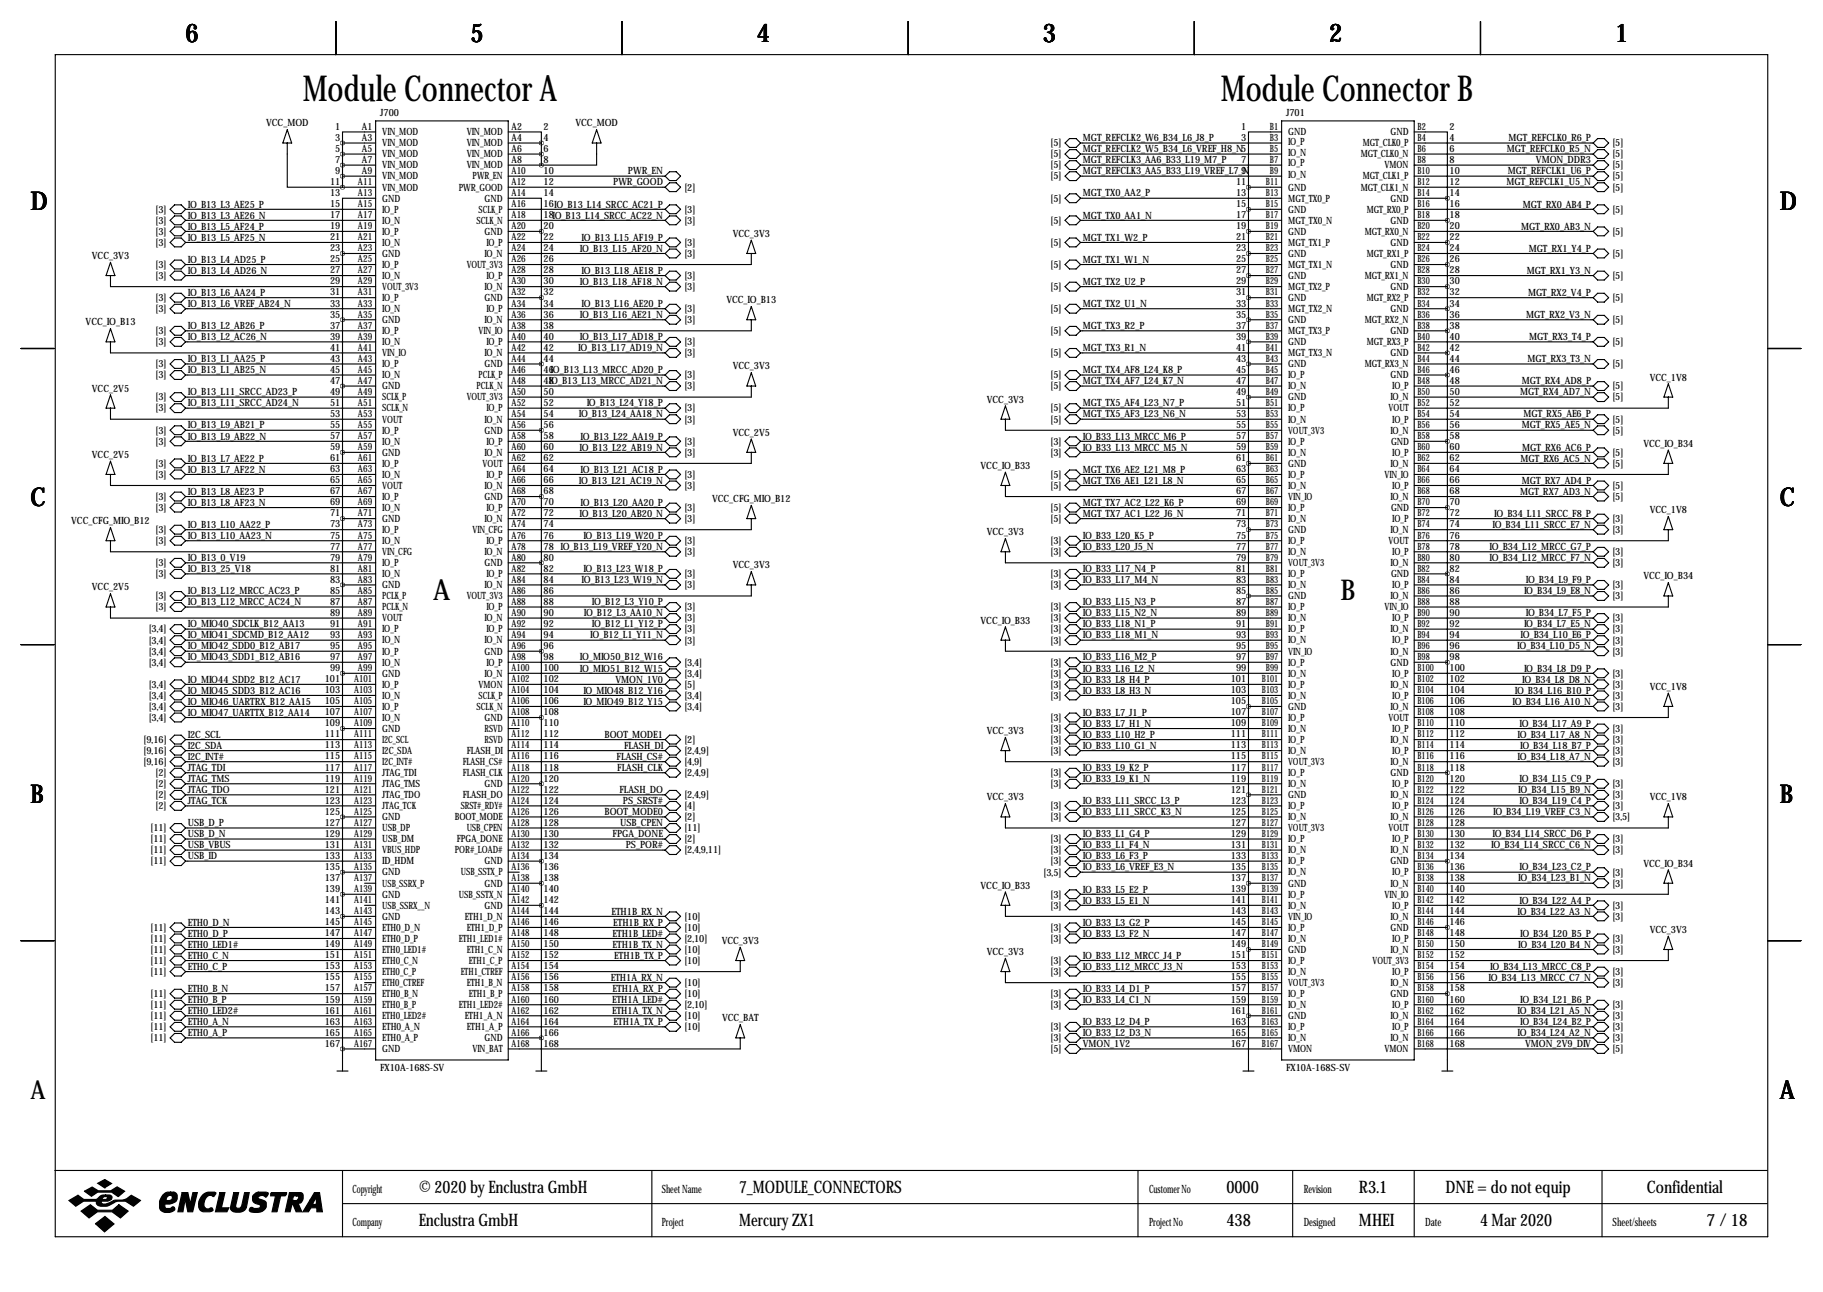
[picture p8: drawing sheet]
<svg xmlns="http://www.w3.org/2000/svg" width="419mm" height="297mm" viewBox="0 0 419 297" stroke-linecap="round" stroke-linejoin="round" font-family="sans-serif">
<defs><g id="words">
<g font-size="8.2">
<text x="69.6" y="23.1">Module Connector A</text>
<text x="280.7" y="23.1">Module Connector B</text>
</g>
<g font-size="6.6">
<text x="99.6" y="137.9">A</text>
<text x="308.2" y="137.9">B</text>
</g>
<g font-size="5.9">
<text x="42.7" y="9.8">6</text>
<text x="108.2" y="9.8">5</text>
<text x="174" y="9.8">4</text>
<text x="239.8" y="9.8">3</text>
<text x="305.6" y="9.8">2</text>
<text x="371.3" y="9.8">1</text>
<text x="7" y="48.4">D</text>
<text x="409.2" y="48.4">D</text>
<text x="7" y="116.4">C</text>
<text x="409.2" y="116.4">C</text>
<text x="7" y="184.5">B</text>
<text x="409.2" y="184.5">B</text>
<text x="7" y="252.6">A</text>
<text x="409.2" y="252.6">A</text>
</g>
<g font-size="4">
<text x="96.3" y="274.2">© 2020 by Enclustra GmbH</text>
<text x="169.9" y="274.2">7_MODULE_CONNECTORS</text>
<text x="281.9" y="274.2">0000</text>
<text x="312.4" y="274.2">R3.1</text>
<text x="332.3" y="274.2">DNE = do not equip</text>
<text x="378.6" y="274.2">Confidential</text>
<text x="96.3" y="281.8">Enclustra GmbH</text>
<text x="169.9" y="281.8">Mercury ZX1</text>
<text x="281.9" y="281.8">438</text>
<text x="312.4" y="281.8">MHEI</text>
<text x="340.3" y="281.8">4 Mar 2020</text>
<text x="392.3" y="281.8">7/18</text>
</g>
<g font-size="2.6">
<text x="81" y="274.2">Copyright</text>
<text x="152.1" y="274.2">Sheet Name</text>
<text x="264.2" y="274.2">Customer No</text>
<text x="299.7" y="274.2">Revision</text>
<text x="81" y="281.8">Company</text>
<text x="152.1" y="281.8">Project</text>
<text x="264.2" y="281.8">Project No</text>
<text x="299.7" y="281.8">Designed</text>
<text x="327.7" y="281.8">Date</text>
<text x="370.7" y="281.8">Sheet/sheets</text>
</g>
<g font-size="2.3">
<text x="61.2" y="29.1">VCC_MOD</text>
<text x="77.1" y="29.8">1</text>
<text x="83.2" y="29.8">A1</text>
<text x="87.4" y="26.8">J700</text>
<text x="117.6" y="29.8">A2</text>
<text x="125" y="29.8">2</text>
<text x="132.3" y="29.1">VCC_MOD</text>
<text x="285.3" y="29.8">1</text>
<text x="291.9" y="29.8">B1</text>
<text x="295.7" y="26.8">J701</text>
<text x="325.9" y="29.8">B2</text>
<text x="333.2" y="29.8">2</text>
<text x="77.1" y="32.4">3</text>
<text x="77.1" y="34.9">5</text>
<text x="83.2" y="32.4">A3</text>
<text x="83.2" y="34.9">A5</text>
<text x="87.9" y="31.1">VIN_MOD</text>
<text x="87.9" y="33.6">VIN_MOD</text>
<text x="107.3" y="33.6">VIN_MOD</text>
<text x="107.3" y="31.1">VIN_MOD</text>
<text x="117.6" y="32.4">A4</text>
<text x="117.6" y="34.9">A6</text>
<text x="125" y="32.4">4</text>
<text x="125" y="34.9">6</text>
<text x="241.5" y="33.6">[5]</text>
<text x="248.9" y="35">MGT_REFCLK2_W5_B34_L6_VREF_H8_N5</text>
<text x="248.9" y="32.5">MGT_REFCLK2_W6_B34_L6_J8_P</text>
<text x="285.3" y="32.4">3</text>
<text x="291.9" y="32.4">B3</text>
<text x="291.9" y="34.9">B5</text>
<text x="296.2" y="31.1">GND</text>
<text x="296.2" y="33.4">IO_P</text>
<text x="296.2" y="35.9">IO_N</text>
<text x="313.3" y="33.6">MGT_CLK0_P</text>
<text x="319.7" y="31.1">GND</text>
<text x="325.9" y="32.4">B4</text>
<text x="325.9" y="34.9">B6</text>
<text x="333.2" y="32.4">4</text>
<text x="333.2" y="34.9">6</text>
<text x="346.4" y="35">MGT_REFCLK0_R5_N</text>
<text x="346.8" y="32.5">MGT_REFCLK0_R6_P</text>
<text x="370.7" y="33.6">[5]</text>
<text x="77.1" y="37.5">7</text>
<text x="77.1" y="40">9</text>
<text x="83.2" y="37.5">A7</text>
<text x="83.2" y="40">A9</text>
<text x="87.9" y="36.2">VIN_MOD</text>
<text x="87.9" y="38.7">VIN_MOD</text>
<text x="87.9" y="41.3">VIN_MOD</text>
<text x="107.3" y="36.2">VIN_MOD</text>
<text x="107.3" y="38.7">VIN_MOD</text>
<text x="108.7" y="41.3">PWR_EN</text>
<text x="117.6" y="37.5">A8</text>
<text x="117.6" y="40">A10</text>
<text x="125" y="37.5">8</text>
<text x="125" y="40">10</text>
<text x="144.4" y="40.1">PWR_EN</text>
<text x="241.5" y="41.3">[5]</text>
<text x="241.5" y="38.7">[5]</text>
<text x="241.5" y="36.2">[5]</text>
<text x="248.9" y="40.1">MGT_REFCLK3_AA5_B33_L19_VREF_L7_N</text>
<text x="248.9" y="37.6">MGT_REFCLK3_AA6_B33_L19_M7_P</text>
<text x="285.3" y="37.5">7</text>
<text x="285.3" y="40">9</text>
<text x="291.9" y="37.5">B7</text>
<text x="291.9" y="40">B9</text>
<text x="296.2" y="38.2">IO_P</text>
<text x="296.2" y="41">IO_N</text>
<text x="312.8" y="36.2">MGT_CLK0_N</text>
<text x="313.3" y="41.3">MGT_CLK1_P</text>
<text x="318.3" y="38.7">VMON</text>
<text x="325.9" y="37.5">B8</text>
<text x="325.9" y="40">B10</text>
<text x="333.2" y="37.5">8</text>
<text x="333.2" y="40">10</text>
<text x="346.7" y="40.1">MGT_REFCLK1_U6_P</text>
<text x="353.1" y="37.6">VMON_DDR3</text>
<text x="370.7" y="41.3">[5]</text>
<text x="370.7" y="36.2">[5]</text>
<text x="370.7" y="38.7">[5]</text>
<text x="43.2" y="47.7">IO_B13_L3_AE25_P</text>
<text x="75.9" y="42.5">11</text>
<text x="75.9" y="45.1">13</text>
<text x="75.9" y="47.6">15</text>
<text x="82.3" y="42.5">A11</text>
<text x="82.3" y="45.1">A13</text>
<text x="82.3" y="47.6">A15</text>
<text x="87.9" y="46.3">GND</text>
<text x="87.9" y="43.8">VIN_MOD</text>
<text x="105.5" y="43.8">PWR_GOOD</text>
<text x="111.4" y="46.3">GND</text>
<text x="117.6" y="42.5">A12</text>
<text x="117.6" y="45.1">A14</text>
<text x="117.6" y="47.6">A16</text>
<text x="125" y="42.5">12</text>
<text x="125" y="45.1">14</text>
<text x="125" y="47.6">16IO_B13_L14_SRCC_AC21_P</text>
<text x="141" y="42.6">PWR_GOOD</text>
<text x="157.3" y="43.8">[2]</text>
<text x="241.5" y="46.3">[5]</text>
<text x="248.9" y="45.2">MGT_TX0_AA2_P</text>
<text x="284.2" y="42.5">11</text>
<text x="284.2" y="45.1">13</text>
<text x="284.2" y="47.6">15</text>
<text x="291" y="42.5">B11</text>
<text x="291" y="45.1">B13</text>
<text x="291" y="47.6">B15</text>
<text x="296.2" y="46.3">MGT_TX0_P</text>
<text x="296.2" y="43.8">GND</text>
<text x="312.8" y="43.8">MGT_CLK1_N</text>
<text x="319.7" y="46.3">GND</text>
<text x="325.9" y="42.5">B12</text>
<text x="325.9" y="45.1">B14</text>
<text x="325.9" y="47.6">B16</text>
<text x="333.2" y="42.5">12</text>
<text x="333.2" y="45.1">14</text>
<text x="333.2" y="47.6">16</text>
<text x="346.3" y="42.6">MGT_REFCLK1_U5_N</text>
<text x="350.1" y="47.7">MGT_RX0_AB4_P</text>
<text x="370.7" y="43.8">[5]</text>
<text x="35.8" y="54">[3]</text>
<text x="35.8" y="51.4">[3]</text>
<text x="35.8" y="48.9">[3]</text>
<text x="43.2" y="52.8">IO_B13_L5_AF24_P</text>
<text x="43.2" y="50.3">IO_B13_L3_AE26_N</text>
<text x="75.9" y="50.2">17</text>
<text x="75.9" y="52.7">19</text>
<text x="82.3" y="50.2">A17</text>
<text x="82.3" y="52.7">A19</text>
<text x="87.9" y="48.9">IO_P</text>
<text x="87.9" y="51.4">IO_N</text>
<text x="87.9" y="54">IO_P</text>
<text x="109.6" y="51.4">SCLK_N</text>
<text x="110" y="48.9">SCLK_P</text>
<text x="111.4" y="54">GND</text>
<text x="117.6" y="50.2">A18</text>
<text x="117.6" y="52.7">A20</text>
<text x="125" y="50.2">18IO_B13_L14_SRCC_AC22_N</text>
<text x="125" y="52.7">20</text>
<text x="157.3" y="48.9">[3]</text>
<text x="157.3" y="51.4">[3]</text>
<text x="241.5" y="51.4">[5]</text>
<text x="248.9" y="50.3">MGT_TX0_AA1_N</text>
<text x="284.2" y="50.2">17</text>
<text x="284.2" y="52.7">19</text>
<text x="291" y="50.2">B17</text>
<text x="291" y="52.7">B19</text>
<text x="296.2" y="48.9">GND</text>
<text x="296.2" y="51.4">MGT_TX0_N</text>
<text x="296.2" y="54">GND</text>
<text x="313.7" y="54">MGT_RX0_N</text>
<text x="314.2" y="48.9">MGT_RX0_P</text>
<text x="319.7" y="51.4">GND</text>
<text x="325.9" y="50.2">B18</text>
<text x="325.9" y="52.7">B20</text>
<text x="333.2" y="50.2">18</text>
<text x="333.2" y="52.7">20</text>
<text x="349.7" y="52.8">MGT_RX0_AB3_N</text>
<text x="370.7" y="54">[5]</text>
<text x="370.7" y="48.9">[5]</text>
<text x="21.1" y="59.5">VCC_3V3</text>
<text x="35.8" y="56.5">[3]</text>
<text x="43.2" y="55.3">IO_B13_L5_AF25_N</text>
<text x="75.9" y="55.2">21</text>
<text x="75.9" y="57.8">23</text>
<text x="82.3" y="55.2">A21</text>
<text x="82.3" y="57.8">A23</text>
<text x="87.9" y="59">GND</text>
<text x="87.9" y="56.5">IO_N</text>
<text x="111.4" y="59">IO_N</text>
<text x="111.8" y="56.5">IO_P</text>
<text x="117.6" y="55.2">A22</text>
<text x="117.6" y="57.8">A24</text>
<text x="125" y="55.2">22</text>
<text x="125" y="57.8">24</text>
<text x="133.3" y="57.9">IO_B13_L15_AF20_N</text>
<text x="133.7" y="55.3">IO_B13_L15_AF19_P</text>
<text x="157.3" y="56.5">[3]</text>
<text x="157.3" y="59">[3]</text>
<text x="168.5" y="54.5">VCC_3V3</text>
<text x="241.5" y="56.5">[5]</text>
<text x="248.9" y="55.3">MGT_TX1_W2_P</text>
<text x="284.2" y="55.2">21</text>
<text x="284.2" y="57.8">23</text>
<text x="291" y="55.2">B21</text>
<text x="291" y="57.8">B23</text>
<text x="296.2" y="56.5">MGT_TX1_P</text>
<text x="296.2" y="59">GND</text>
<text x="314.2" y="59">MGT_RX1_P</text>
<text x="319.7" y="56.5">GND</text>
<text x="325.9" y="55.2">B22</text>
<text x="325.9" y="57.8">B24</text>
<text x="333.2" y="55.2">22</text>
<text x="333.2" y="57.8">24</text>
<text x="351.4" y="57.9">MGT_RX1_Y4_P</text>
<text x="370.7" y="59">[5]</text>
<text x="35.8" y="61.6">[3]</text>
<text x="35.8" y="64.1">[3]</text>
<text x="43.2" y="60.4">IO_B13_L4_AD25_P</text>
<text x="43.2" y="63">IO_B13_L4_AD26_N</text>
<text x="75.9" y="60.3">25</text>
<text x="75.9" y="62.9">27</text>
<text x="75.9" y="65.4">29</text>
<text x="82.3" y="60.3">A25</text>
<text x="82.3" y="62.9">A27</text>
<text x="82.3" y="65.4">A29</text>
<text x="87.9" y="64.1">IO_N</text>
<text x="87.9" y="61.6">IO_P</text>
<text x="107.3" y="61.6">VOUT_3V3</text>
<text x="111.8" y="64.1">IO_P</text>
<text x="117.6" y="60.3">A26</text>
<text x="117.6" y="62.9">A28</text>
<text x="117.6" y="65.4">A30</text>
<text x="125" y="60.3">26</text>
<text x="125" y="62.9">28</text>
<text x="125" y="65.4">30</text>
<text x="133.3" y="65.5">IO_B13_L18_AF18_N</text>
<text x="133.7" y="63">IO_B13_L18_AE18_P</text>
<text x="157.3" y="64.1">[3]</text>
<text x="241.5" y="61.6">[5]</text>
<text x="248.9" y="60.4">MGT_TX1_W1_N</text>
<text x="248.9" y="65.5">MGT_TX2_U2_P</text>
<text x="284.2" y="60.3">25</text>
<text x="284.2" y="62.9">27</text>
<text x="284.2" y="65.4">29</text>
<text x="291" y="60.3">B25</text>
<text x="291" y="62.9">B27</text>
<text x="291" y="65.4">B29</text>
<text x="296.2" y="61.6">MGT_TX1_N</text>
<text x="296.2" y="64.1">GND</text>
<text x="313.7" y="64.1">MGT_RX1_N</text>
<text x="319.7" y="61.6">GND</text>
<text x="325.9" y="60.3">B26</text>
<text x="325.9" y="62.9">B28</text>
<text x="325.9" y="65.4">B30</text>
<text x="333.2" y="60.3">26</text>
<text x="333.2" y="62.9">28</text>
<text x="333.2" y="65.4">30</text>
<text x="351" y="63">MGT_RX1_Y3_N</text>
<text x="370.7" y="64.1">[5]</text>
<text x="35.8" y="69.2">[3]</text>
<text x="35.8" y="71.7">[3]</text>
<text x="43.2" y="68">IO_B13_L6_AA24_P</text>
<text x="43.2" y="70.6">IO_B13_L6_VREF_AB24_N</text>
<text x="75.9" y="67.9">31</text>
<text x="75.9" y="70.5">33</text>
<text x="82.3" y="67.9">A31</text>
<text x="82.3" y="70.5">A33</text>
<text x="87.9" y="66.7">VOUT_3V3</text>
<text x="87.9" y="71.7">IO_N</text>
<text x="87.9" y="69.2">IO_P</text>
<text x="111.4" y="69.2">GND</text>
<text x="111.4" y="66.7">IO_N</text>
<text x="111.8" y="71.7">IO_P</text>
<text x="117.6" y="67.9">A32</text>
<text x="117.6" y="70.5">A34</text>
<text x="125" y="67.9">32</text>
<text x="125" y="70.5">34</text>
<text x="133.7" y="70.6">IO_B13_L16_AE20_P</text>
<text x="157.3" y="71.7">[3]</text>
<text x="157.3" y="66.7">[3]</text>
<text x="167" y="69.7">VCC_IO_B13</text>
<text x="241.5" y="71.7">[5]</text>
<text x="241.5" y="66.7">[5]</text>
<text x="248.9" y="70.6">MGT_TX2_U1_N</text>
<text x="284.2" y="67.9">31</text>
<text x="284.2" y="70.5">33</text>
<text x="291" y="67.9">B31</text>
<text x="291" y="70.5">B33</text>
<text x="296.2" y="66.7">MGT_TX2_P</text>
<text x="296.2" y="71.7">MGT_TX2_N</text>
<text x="296.2" y="69.2">GND</text>
<text x="314.2" y="69.2">MGT_RX2_P</text>
<text x="319.7" y="66.7">GND</text>
<text x="319.7" y="71.7">GND</text>
<text x="325.9" y="67.9">B32</text>
<text x="325.9" y="70.5">B34</text>
<text x="333.2" y="67.9">32</text>
<text x="333.2" y="70.5">34</text>
<text x="351.3" y="68">MGT_RX2_V4_P</text>
<text x="370.7" y="69.2">[5]</text>
<text x="19.7" y="74.8">VCC_IO_B13</text>
<text x="35.8" y="76.8">[3]</text>
<text x="43.2" y="75.7">IO_B13_L2_AB26_P</text>
<text x="75.9" y="73">35</text>
<text x="75.9" y="75.6">37</text>
<text x="82.3" y="73">A35</text>
<text x="82.3" y="75.6">A37</text>
<text x="87.9" y="76.8">IO_P</text>
<text x="87.9" y="74.3">GND</text>
<text x="110" y="76.8">VIN_IO</text>
<text x="111.4" y="74.3">IO_N</text>
<text x="117.6" y="73">A36</text>
<text x="117.6" y="75.6">A38</text>
<text x="125" y="73">36</text>
<text x="125" y="75.6">38</text>
<text x="133.3" y="73.1">IO_B13_L16_AE21_N</text>
<text x="157.3" y="74.3">[3]</text>
<text x="241.5" y="76.8">[5]</text>
<text x="248.9" y="75.7">MGT_TX3_R2_P</text>
<text x="284.2" y="73">35</text>
<text x="284.2" y="75.6">37</text>
<text x="291" y="73">B35</text>
<text x="291" y="75.6">B37</text>
<text x="296.2" y="74.3">GND</text>
<text x="296.2" y="76.8">MGT_TX3_P</text>
<text x="313.7" y="74.3">MGT_RX2_N</text>
<text x="319.7" y="76.8">GND</text>
<text x="325.9" y="73">B36</text>
<text x="325.9" y="75.6">B38</text>
<text x="333.2" y="73">36</text>
<text x="333.2" y="75.6">38</text>
<text x="350.9" y="73.1">MGT_RX2_V3_N</text>
<text x="370.7" y="74.3">[5]</text>
<text x="35.8" y="79.4">[3]</text>
<text x="43.2" y="83.3">IO_B13_L1_AA25_P</text>
<text x="43.2" y="78.2">IO_B13_L2_AC26_N</text>
<text x="75.9" y="78.1">39</text>
<text x="75.9" y="80.6">41</text>
<text x="75.9" y="83.2">43</text>
<text x="82.3" y="78.1">A39</text>
<text x="82.3" y="80.6">A41</text>
<text x="82.3" y="83.2">A43</text>
<text x="87.9" y="81.9">VIN_IO</text>
<text x="87.9" y="79.4">IO_N</text>
<text x="111.4" y="81.9">IO_N</text>
<text x="111.8" y="79.4">IO_P</text>
<text x="117.6" y="78.1">A40</text>
<text x="117.6" y="80.6">A42</text>
<text x="117.6" y="83.2">A44</text>
<text x="125" y="78.1">40</text>
<text x="125" y="80.6">42</text>
<text x="125" y="83.2">44</text>
<text x="132.9" y="80.7">IO_B13_L17_AD19_N</text>
<text x="133.3" y="78.2">IO_B13_L17_AD18_P</text>
<text x="157.3" y="81.9">[3]</text>
<text x="157.3" y="79.4">[3]</text>
<text x="241.5" y="81.9">[5]</text>
<text x="248.9" y="80.7">MGT_TX3_R1_N</text>
<text x="284.2" y="78.1">39</text>
<text x="284.2" y="80.6">41</text>
<text x="284.2" y="83.2">43</text>
<text x="291" y="78.1">B39</text>
<text x="291" y="80.6">B41</text>
<text x="291" y="83.2">B43</text>
<text x="296.2" y="79.4">GND</text>
<text x="296.2" y="81.9">MGT_TX3_N</text>
<text x="314.2" y="79.4">MGT_RX3_P</text>
<text x="319.7" y="81.9">GND</text>
<text x="325.9" y="78.1">B40</text>
<text x="325.9" y="80.6">B42</text>
<text x="325.9" y="83.2">B44</text>
<text x="333.2" y="78.1">40</text>
<text x="333.2" y="80.6">42</text>
<text x="333.2" y="83.2">44</text>
<text x="351.2" y="83.3">MGT_RX3_T3_N</text>
<text x="351.5" y="78.2">MGT_RX3_T4_P</text>
<text x="370.7" y="79.4">[5]</text>
<text x="35.8" y="84.4">[3]</text>
<text x="35.8" y="87">[3]</text>
<text x="43.2" y="85.8">IO_B13_L1_AB25_N</text>
<text x="75.9" y="85.7">45</text>
<text x="75.9" y="88.3">47</text>
<text x="82.3" y="85.7">A45</text>
<text x="82.3" y="88.3">A47</text>
<text x="87.9" y="84.4">IO_P</text>
<text x="87.9" y="87">IO_N</text>
<text x="87.9" y="89.5">GND</text>
<text x="109.6" y="89.5">PCLK_N</text>
<text x="110" y="87">PCLK_P</text>
<text x="111.4" y="84.4">GND</text>
<text x="117.6" y="85.7">A46</text>
<text x="117.6" y="88.3">A48</text>
<text x="125" y="85.7">46IO_B13_L13_MRCC_AD20_P</text>
<text x="125" y="88.3">48</text>
<text x="126.2" y="88.4">IO_B13_L13_MRCC_AD21_N</text>
<text x="157.3" y="87">[3]</text>
<text x="157.3" y="89.5">[3]</text>
<text x="168.5" y="84.9">VCC_3V3</text>
<text x="241.5" y="87">[5]</text>
<text x="241.5" y="89.5">[5]</text>
<text x="248.9" y="85.8">MGT_TX4_AF8_L24_K8_P</text>
<text x="248.9" y="88.4">MGT_TX4_AF7_L24_K7_N</text>
<text x="284.2" y="85.7">45</text>
<text x="284.2" y="88.3">47</text>
<text x="291" y="85.7">B45</text>
<text x="291" y="88.3">B47</text>
<text x="296.2" y="87">IO_P</text>
<text x="296.2" y="89.5">IO_N</text>
<text x="296.2" y="84.4">GND</text>
<text x="313.7" y="84.4">MGT_RX3_N</text>
<text x="319.7" y="87">GND</text>
<text x="320.1" y="89.5">IO_P</text>
<text x="325.9" y="85.7">B46</text>
<text x="325.9" y="88.3">B48</text>
<text x="333.2" y="85.7">46</text>
<text x="333.2" y="88.3">48</text>
<text x="349.9" y="88.4">MGT_RX4_AD8_P</text>
<text x="370.7" y="89.5">[5]</text>
<text x="370.7" y="84.4">[5]</text>
<text x="379.3" y="87.5">VCC_1V8</text>
<text x="21.1" y="90">VCC_2V5</text>
<text x="35.8" y="92.1">[3]</text>
<text x="35.8" y="94.6">[3]</text>
<text x="43.2" y="90.9">IO_B13_L11_SRCC_AD23_P</text>
<text x="43.2" y="93.4">IO_B13_L11_SRCC_AD24_N</text>
<text x="75.9" y="90.8">49</text>
<text x="75.9" y="93.3">51</text>
<text x="75.9" y="95.9">53</text>
<text x="82.3" y="90.8">A49</text>
<text x="82.3" y="93.3">A51</text>
<text x="82.3" y="95.9">A53</text>
<text x="87.9" y="92.1">SCLK_P</text>
<text x="87.9" y="94.6">SCLK_N</text>
<text x="107.3" y="92.1">VOUT_3V3</text>
<text x="111.8" y="94.6">IO_P</text>
<text x="117.6" y="90.8">A50</text>
<text x="117.6" y="93.3">A52</text>
<text x="117.6" y="95.9">A54</text>
<text x="125" y="90.8">50</text>
<text x="125" y="93.3">52</text>
<text x="125" y="95.9">54</text>
<text x="133" y="96">IO_B13_L24_AA18_N</text>
<text x="134.9" y="93.4">IO_B13_L24_Y18_P</text>
<text x="157.3" y="94.6">[3]</text>
<text x="226.9" y="92.6">VCC_3V3</text>
<text x="241.5" y="94.6">[5]</text>
<text x="248.9" y="96">MGT_TX5_AF3_L23_N6_N</text>
<text x="248.9" y="93.4">MGT_TX5_AF4_L23_N7_P</text>
<text x="284.2" y="90.8">49</text>
<text x="284.2" y="93.3">51</text>
<text x="284.2" y="95.9">53</text>
<text x="291" y="90.8">B49</text>
<text x="291" y="93.3">B51</text>
<text x="291" y="95.9">B53</text>
<text x="296.2" y="94.6">IO_P</text>
<text x="296.2" y="92.1">GND</text>
<text x="319.2" y="94.6">VOUT</text>
<text x="319.7" y="92.1">IO_N</text>
<text x="325.9" y="90.8">B50</text>
<text x="325.9" y="93.3">B52</text>
<text x="325.9" y="95.9">B54</text>
<text x="333.2" y="90.8">50</text>
<text x="333.2" y="93.3">52</text>
<text x="333.2" y="95.9">54</text>
<text x="349.5" y="90.9">MGT_RX4_AD7_N</text>
<text x="350.2" y="96">MGT_RX5_AE6_P</text>
<text x="370.7" y="92.1">[5]</text>
<text x="35.8" y="99.7">[3]</text>
<text x="43.2" y="98.5">IO_B13_L9_AB21_P</text>
<text x="43.2" y="101.1">IO_B13_L9_AB22_N</text>
<text x="75.9" y="98.4">55</text>
<text x="75.9" y="101">57</text>
<text x="82.3" y="98.4">A55</text>
<text x="82.3" y="101">A57</text>
<text x="87.9" y="97.1">VOUT</text>
<text x="87.9" y="99.7">IO_P</text>
<text x="111.4" y="99.7">GND</text>
<text x="111.4" y="97.1">IO_N</text>
<text x="117.6" y="98.4">A56</text>
<text x="117.6" y="101">A58</text>
<text x="125" y="98.4">56</text>
<text x="125" y="101">58</text>
<text x="133.5" y="101.1">IO_B13_L22_AA19_P</text>
<text x="157.3" y="97.1">[3]</text>
<text x="168.5" y="100.2">VCC_2V5</text>
<text x="241.5" y="97.1">[5]</text>
<text x="248.9" y="101.1">IO_B33_L13_MRCC_M6_P</text>
<text x="284.2" y="98.4">55</text>
<text x="284.2" y="101">57</text>
<text x="291" y="98.4">B55</text>
<text x="291" y="101">B57</text>
<text x="296.2" y="99.7">VOUT_3V3</text>
<text x="296.2" y="97.1">IO_N</text>
<text x="319.7" y="99.7">IO_N</text>
<text x="320.1" y="97.1">IO_P</text>
<text x="325.9" y="98.4">B56</text>
<text x="325.9" y="101">B58</text>
<text x="333.2" y="98.4">56</text>
<text x="333.2" y="101">58</text>
<text x="349.9" y="98.5">MGT_RX5_AE5_N</text>
<text x="370.7" y="99.7">[5]</text>
<text x="370.7" y="97.1">[5]</text>
<text x="21.1" y="105.3">VCC_2V5</text>
<text x="35.8" y="107.3">[3]</text>
<text x="35.8" y="102.2">[3]</text>
<text x="43.2" y="106.1">IO_B13_L7_AE22_P</text>
<text x="75.9" y="103.5">59</text>
<text x="75.9" y="106">61</text>
<text x="82.3" y="103.5">A59</text>
<text x="82.3" y="106">A61</text>
<text x="87.9" y="102.2">IO_N</text>
<text x="87.9" y="104.8">GND</text>
<text x="87.9" y="107.3">IO_P</text>
<text x="110.9" y="107.3">VOUT</text>
<text x="111.4" y="104.8">IO_N</text>
<text x="111.8" y="102.2">IO_P</text>
<text x="117.6" y="103.5">A60</text>
<text x="117.6" y="106">A62</text>
<text x="125" y="103.5">60</text>
<text x="125" y="106">62</text>
<text x="133.2" y="103.6">IO_B13_L22_AB19_N</text>
<text x="157.3" y="104.8">[3]</text>
<text x="157.3" y="102.2">[3]</text>
<text x="225.4" y="107.8">VCC_IO_B33</text>
<text x="241.5" y="104.8">[3]</text>
<text x="241.5" y="102.2">[3]</text>
<text x="248.9" y="103.6">IO_B33_L13_MRCC_M5_N</text>
<text x="284.2" y="103.5">59</text>
<text x="284.2" y="106">61</text>
<text x="291" y="103.5">B59</text>
<text x="291" y="106">B61</text>
<text x="296.2" y="102.2">IO_P</text>
<text x="296.2" y="104.8">IO_N</text>
<text x="296.2" y="107.3">GND</text>
<text x="319.7" y="107.3">IO_N</text>
<text x="319.8" y="102.2">GND</text>
<text x="320.1" y="104.8">IO_P</text>
<text x="325.9" y="103.5">B60</text>
<text x="325.9" y="106">B62</text>
<text x="333.2" y="103.5">60</text>
<text x="333.2" y="106">62</text>
<text x="349.6" y="106.1">MGT_RX6_AC5_N</text>
<text x="350" y="103.6">MGT_RX6_AC6_P</text>
<text x="370.7" y="107.3">[5]</text>
<text x="370.7" y="104.8">[5]</text>
<text x="377.8" y="102.7">VCC_IO_B34</text>
<text x="35.8" y="109.8">[3]</text>
<text x="43.2" y="108.7">IO_B13_L7_AF22_N</text>
<text x="43.2" y="113.8">IO_B13_L8_AE23_P</text>
<text x="75.9" y="108.6">63</text>
<text x="75.9" y="111.1">65</text>
<text x="75.9" y="113.7">67</text>
<text x="82.3" y="108.6">A63</text>
<text x="82.3" y="111.1">A65</text>
<text x="82.3" y="113.7">A67</text>
<text x="87.9" y="109.8">IO_N</text>
<text x="87.9" y="112.4">VOUT</text>
<text x="111.4" y="112.4">IO_N</text>
<text x="111.8" y="109.8">IO_P</text>
<text x="117.6" y="108.6">A64</text>
<text x="117.6" y="111.1">A66</text>
<text x="117.6" y="113.7">A68</text>
<text x="125" y="108.6">64</text>
<text x="125" y="111.1">66</text>
<text x="125" y="113.7">68</text>
<text x="133" y="111.2">IO_B13_L21_AC19_N</text>
<text x="133.5" y="108.7">IO_B13_L21_AC18_P</text>
<text x="157.3" y="112.4">[3]</text>
<text x="157.3" y="109.8">[3]</text>
<text x="241.5" y="112.4">[5]</text>
<text x="241.5" y="109.8">[5]</text>
<text x="248.9" y="111.2">MGT_TX6_AE1_L21_L8_N</text>
<text x="248.9" y="108.7">MGT_TX6_AE2_L21_M8_P</text>
<text x="284.2" y="108.6">63</text>
<text x="284.2" y="111.1">65</text>
<text x="284.2" y="113.7">67</text>
<text x="291" y="108.6">B63</text>
<text x="291" y="111.1">B65</text>
<text x="291" y="113.7">B67</text>
<text x="296.2" y="109.8">IO_P</text>
<text x="296.2" y="112.4">IO_N</text>
<text x="318.3" y="109.8">VIN_IO</text>
<text x="320.1" y="112.4">IO_P</text>
<text x="325.9" y="108.6">B64</text>
<text x="325.9" y="111.1">B66</text>
<text x="325.9" y="113.7">B68</text>
<text x="333.2" y="108.6">64</text>
<text x="333.2" y="111.1">66</text>
<text x="333.2" y="113.7">68</text>
<text x="349.5" y="113.8">MGT_RX7_AD3_N</text>
<text x="349.9" y="111.2">MGT_RX7_AD4_P</text>
<text x="370.7" y="112.4">[5]</text>
<text x="35.8" y="117.5">[3]</text>
<text x="35.8" y="114.9">[3]</text>
<text x="43.2" y="116.3">IO_B13_L8_AF23_N</text>
<text x="75.9" y="116.2">69</text>
<text x="75.9" y="118.7">71</text>
<text x="82.3" y="116.2">A69</text>
<text x="82.3" y="118.7">A71</text>
<text x="87.9" y="117.5">IO_N</text>
<text x="87.9" y="114.9">IO_P</text>
<text x="111.4" y="114.9">GND</text>
<text x="111.8" y="117.5">IO_P</text>
<text x="117.6" y="116.2">A70</text>
<text x="117.6" y="118.7">A72</text>
<text x="125" y="116.2">70</text>
<text x="125" y="118.7">72</text>
<text x="133.2" y="118.8">IO_B13_L20_AB20_N</text>
<text x="133.5" y="116.3">IO_B13_L20_AA20_P</text>
<text x="157.3" y="117.5">[3]</text>
<text x="163.7" y="115.4">VCC_CFG_MIO_B12</text>
<text x="241.5" y="117.5">[5]</text>
<text x="248.9" y="116.3">MGT_TX7_AC2_L22_K6_P</text>
<text x="248.9" y="118.8">MGT_TX7_AC1_L22_J6_N</text>
<text x="284.2" y="116.2">69</text>
<text x="284.2" y="118.7">71</text>
<text x="291" y="116.2">B69</text>
<text x="291" y="118.7">B71</text>
<text x="296.2" y="117.5">IO_P</text>
<text x="296.2" y="114.9">VIN_IO</text>
<text x="319.7" y="114.9">IO_N</text>
<text x="319.8" y="117.5">GND</text>
<text x="325.9" y="116.2">B70</text>
<text x="325.9" y="118.7">B72</text>
<text x="333.2" y="116.2">70</text>
<text x="333.2" y="118.7">72</text>
<text x="343.5" y="118.8">IO_B34_L11_SRCC_F8_P</text>
<text x="370.7" y="114.9">[5]</text>
<text x="379.3" y="118">VCC_1V8</text>
<text x="16.4" y="120.5">VCC_CFG_MIO_B12</text>
<text x="35.8" y="122.5">[3]</text>
<text x="35.8" y="125.1">[3]</text>
<text x="43.2" y="121.4">IO_B13_L10_AA22_P</text>
<text x="43.2" y="123.9">IO_B13_L10_AA23_N</text>
<text x="75.9" y="121.3">73</text>
<text x="75.9" y="123.8">75</text>
<text x="82.3" y="121.3">A73</text>
<text x="82.3" y="123.8">A75</text>
<text x="87.9" y="125.1">IO_N</text>
<text x="87.9" y="122.5">IO_P</text>
<text x="87.9" y="120">GND</text>
<text x="108.7" y="122.5">VIN_CFG</text>
<text x="111.4" y="120">IO_N</text>
<text x="111.8" y="125.1">IO_P</text>
<text x="117.6" y="121.3">A74</text>
<text x="117.6" y="123.8">A76</text>
<text x="125" y="121.3">74</text>
<text x="125" y="123.8">76</text>
<text x="134.1" y="123.9">IO_B13_L19_W20_P</text>
<text x="157.3" y="125.1">[3]</text>
<text x="157.3" y="120">[3]</text>
<text x="226.9" y="123">VCC_3V3</text>
<text x="241.5" y="125.1">[3]</text>
<text x="241.5" y="120">[5]</text>
<text x="248.9" y="123.9">IO_B33_L20_K5_P</text>
<text x="284.2" y="121.3">73</text>
<text x="284.2" y="123.8">75</text>
<text x="291" y="121.3">B73</text>
<text x="291" y="123.8">B75</text>
<text x="296.2" y="120">IO_N</text>
<text x="296.2" y="125.1">IO_P</text>
<text x="296.2" y="122.5">GND</text>
<text x="319.2" y="125.1">VOUT</text>
<text x="319.7" y="122.5">IO_N</text>
<text x="320.1" y="120">IO_P</text>
<text x="325.9" y="121.3">B74</text>
<text x="325.9" y="123.8">B76</text>
<text x="333.2" y="121.3">74</text>
<text x="333.2" y="123.8">76</text>
<text x="343.1" y="121.4">IO_B34_L11_SRCC_E7_N</text>
<text x="370.7" y="120">[3]</text>
<text x="370.7" y="122.5">[3]</text>
<text x="35.8" y="130.2">[3]</text>
<text x="43.2" y="129">IO_B13_0_V19</text>
<text x="43.2" y="131.5">IO_B13_25_V18</text>
<text x="75.9" y="126.4">77</text>
<text x="75.9" y="128.9">79</text>
<text x="75.9" y="131.4">81</text>
<text x="82.3" y="126.4">A77</text>
<text x="82.3" y="128.9">A79</text>
<text x="82.3" y="131.4">A81</text>
<text x="87.9" y="127.6">VIN_CFG</text>
<text x="87.9" y="130.2">IO_P</text>
<text x="111.4" y="130.2">GND</text>
<text x="111.4" y="127.6">IO_N</text>
<text x="117.6" y="126.4">A78</text>
<text x="117.6" y="128.9">A80</text>
<text x="117.6" y="131.4">A82</text>
<text x="125" y="126.4">78 IO_B13_L19_VREF_Y20_N</text>
<text x="125" y="128.9">80</text>
<text x="125" y="131.4">82</text>
<text x="134.1" y="131.5">IO_B13_L23_W18_P</text>
<text x="157.3" y="127.6">[3]</text>
<text x="168.5" y="130.7">VCC_3V3</text>
<text x="241.5" y="127.6">[3]</text>
<text x="248.9" y="131.5">IO_B33_L17_N4_P</text>
<text x="248.9" y="126.5">IO_B33_L20_J5_N</text>
<text x="284.2" y="126.4">77</text>
<text x="284.2" y="128.9">79</text>
<text x="284.2" y="131.4">81</text>
<text x="291" y="126.4">B77</text>
<text x="291" y="128.9">B79</text>
<text x="291" y="131.4">B81</text>
<text x="296.2" y="127.6">IO_N</text>
<text x="296.2" y="130.2">VOUT_3V3</text>
<text x="319.7" y="130.2">IO_N</text>
<text x="320.1" y="127.6">IO_P</text>
<text x="325.9" y="126.4">B78</text>
<text x="325.9" y="128.9">B80</text>
<text x="325.9" y="131.4">B82</text>
<text x="333.2" y="126.4">78</text>
<text x="333.2" y="128.9">80</text>
<text x="333.2" y="131.4">82</text>
<text x="342.4" y="129">IO_B34_L12_MRCC_F7_N</text>
<text x="342.4" y="126.5">IO_B34_L12_MRCC_G7_P</text>
<text x="370.7" y="130.2">[3]</text>
<text x="370.7" y="127.6">[3]</text>
<text x="21.1" y="135.7">VCC_2V5</text>
<text x="35.8" y="137.8">[3]</text>
<text x="35.8" y="132.7">[3]</text>
<text x="43.2" y="136.6">IO_B13_L12_MRCC_AC23_P</text>
<text x="75.9" y="134">83</text>
<text x="75.9" y="136.5">85</text>
<text x="82.3" y="134">A83</text>
<text x="82.3" y="136.5">A85</text>
<text x="87.9" y="132.7">IO_N</text>
<text x="87.9" y="135.2">GND</text>
<text x="87.9" y="137.8">PCLK_P</text>
<text x="107.3" y="137.8">VOUT_3V3</text>
<text x="111.4" y="135.2">IO_N</text>
<text x="111.8" y="132.7">IO_P</text>
<text x="117.6" y="134">A84</text>
<text x="117.6" y="136.5">A86</text>
<text x="125" y="134">84</text>
<text x="125" y="136.5">86</text>
<text x="133.7" y="134.1">IO_B13_L23_W19_N</text>
<text x="157.3" y="132.7">[3]</text>
<text x="157.3" y="135.2">[3]</text>
<text x="241.5" y="132.7">[3]</text>
<text x="241.5" y="135.2">[3]</text>
<text x="248.9" y="134.1">IO_B33_L17_M4_N</text>
<text x="284.2" y="134">83</text>
<text x="284.2" y="136.5">85</text>
<text x="291" y="134">B83</text>
<text x="291" y="136.5">B85</text>
<text x="296.2" y="137.8">GND</text>
<text x="296.2" y="135.2">IO_N</text>
<text x="296.2" y="132.7">IO_P</text>
<text x="319.7" y="137.8">IO_N</text>
<text x="319.8" y="132.7">GND</text>
<text x="320.1" y="135.2">IO_P</text>
<text x="325.9" y="134">B84</text>
<text x="325.9" y="136.5">B86</text>
<text x="333.2" y="134">84</text>
<text x="333.2" y="136.5">86</text>
<text x="350.4" y="136.6">IO_B34_L9_E8_N</text>
<text x="350.8" y="134.1">IO_B34_L9_F9_P</text>
<text x="370.7" y="137.8">[3]</text>
<text x="370.7" y="135.2">[3]</text>
<text x="377.8" y="133.2">VCC_IO_B34</text>
<text x="35.8" y="140.3">[3]</text>
<text x="43.2" y="139.2">IO_B13_L12_MRCC_AC24_N</text>
<text x="75.9" y="139.1">87</text>
<text x="75.9" y="141.6">89</text>
<text x="82.3" y="139.1">A87</text>
<text x="82.3" y="141.6">A89</text>
<text x="87.9" y="140.3">PCLK_N</text>
<text x="87.9" y="142.9">VOUT</text>
<text x="111.4" y="142.9">IO_N</text>
<text x="111.8" y="140.3">IO_P</text>
<text x="117.6" y="139.1">A88</text>
<text x="117.6" y="141.6">A90</text>
<text x="125" y="139.1">88</text>
<text x="125" y="141.6">90</text>
<text x="134.2" y="141.7">IO_B12_L3_AA10_N</text>
<text x="136.1" y="139.2">IO_B12_L3_Y10_P</text>
<text x="157.3" y="140.3">[3]</text>
<text x="157.3" y="142.9">[3]</text>
<text x="225.4" y="143.4">VCC_IO_B33</text>
<text x="241.5" y="142.9">[3]</text>
<text x="241.5" y="140.3">[3]</text>
<text x="248.9" y="141.7">IO_B33_L15_N2_N</text>
<text x="248.9" y="139.2">IO_B33_L15_N3_P</text>
<text x="284.2" y="139.1">87</text>
<text x="284.2" y="141.6">89</text>
<text x="291" y="139.1">B87</text>
<text x="291" y="141.6">B89</text>
<text x="296.2" y="140.3">IO_P</text>
<text x="296.2" y="142.9">IO_N</text>
<text x="318.3" y="140.3">VIN_IO</text>
<text x="320.1" y="142.9">IO_P</text>
<text x="325.9" y="139.1">B88</text>
<text x="325.9" y="141.6">B90</text>
<text x="333.2" y="139.1">88</text>
<text x="333.2" y="141.6">90</text>
<text x="350.8" y="141.7">IO_B34_L7_F5_P</text>
<text x="370.7" y="142.9">[3]</text>
<text x="34.2" y="145.4">[3,4]</text>
<text x="34.2" y="147.9">[3,4]</text>
<text x="43.2" y="149.3">IO_MIO42_SDD0_B12_AB17</text>
<text x="43.2" y="144.2">IO_MIO40_SDCLK_B12_AA13</text>
<text x="43.2" y="146.8">IO_MIO41_SDCMD_B12_AA12</text>
<text x="75.9" y="144.1">91</text>
<text x="75.9" y="146.7">93</text>
<text x="75.9" y="149.2">95</text>
<text x="82.3" y="144.1">A91</text>
<text x="82.3" y="146.7">A93</text>
<text x="82.3" y="149.2">A95</text>
<text x="87.9" y="147.9">IO_N</text>
<text x="87.9" y="145.4">IO_P</text>
<text x="111.4" y="147.9">IO_N</text>
<text x="111.8" y="145.4">IO_P</text>
<text x="117.6" y="144.1">A92</text>
<text x="117.6" y="146.7">A94</text>
<text x="117.6" y="149.2">A96</text>
<text x="125" y="144.1">92</text>
<text x="125" y="146.7">94</text>
<text x="125" y="149.2">96</text>
<text x="135.7" y="146.8">IO_B12_L1_Y11_N</text>
<text x="136.1" y="144.2">IO_B12_L1_Y12_P</text>
<text x="157.3" y="145.4">[3]</text>
<text x="157.3" y="147.9">[3]</text>
<text x="241.5" y="147.9">[3]</text>
<text x="241.5" y="145.4">[3]</text>
<text x="248.9" y="146.8">IO_B33_L18_M1_N</text>
<text x="248.9" y="144.2">IO_B33_L18_N1_P</text>
<text x="284.2" y="144.1">91</text>
<text x="284.2" y="146.7">93</text>
<text x="284.2" y="149.2">95</text>
<text x="291" y="144.1">B91</text>
<text x="291" y="146.7">B93</text>
<text x="291" y="149.2">B95</text>
<text x="296.2" y="145.4">IO_P</text>
<text x="296.2" y="147.9">IO_N</text>
<text x="319.7" y="145.4">IO_N</text>
<text x="320.1" y="147.9">IO_P</text>
<text x="325.9" y="144.1">B92</text>
<text x="325.9" y="146.7">B94</text>
<text x="325.9" y="149.2">B96</text>
<text x="333.2" y="144.1">92</text>
<text x="333.2" y="146.7">94</text>
<text x="333.2" y="149.2">96</text>
<text x="348.8" y="149.3">IO_B34_L10_D5_N</text>
<text x="349.6" y="146.8">IO_B34_L10_E6_P</text>
<text x="350.4" y="144.2">IO_B34_L7_E5_N</text>
<text x="370.7" y="145.4">[3]</text>
<text x="370.7" y="147.9">[3]</text>
<text x="34.2" y="150.5">[3,4]</text>
<text x="34.2" y="153">[3,4]</text>
<text x="43.2" y="151.9">IO_MIO43_SDD1_B12_AB16</text>
<text x="75.9" y="151.8">97</text>
<text x="75.9" y="154.3">99</text>
<text x="82.3" y="151.8">A97</text>
<text x="82.3" y="154.3">A99</text>
<text x="87.9" y="155.6">GND</text>
<text x="87.9" y="150.5">IO_P</text>
<text x="87.9" y="153">IO_N</text>
<text x="111.4" y="150.5">GND</text>
<text x="111.4" y="155.6">IO_N</text>
<text x="111.8" y="153">IO_P</text>
<text x="117.6" y="151.8">A98</text>
<text x="117.6" y="154.3">A100</text>
<text x="125" y="151.8">98</text>
<text x="125" y="154.3">100</text>
<text x="133.3" y="154.4">IO_MIO51_B12_W15</text>
<text x="133.3" y="151.9">IO_MIO50_B12_W16</text>
<text x="157.3" y="155.6">[3,4]</text>
<text x="157.3" y="153">[3,4]</text>
<text x="241.5" y="155.6">[3]</text>
<text x="241.5" y="153">[3]</text>
<text x="248.9" y="154.4">IO_B33_L16_L2_N</text>
<text x="248.9" y="151.9">IO_B33_L16_M2_P</text>
<text x="284.2" y="151.8">97</text>
<text x="284.2" y="154.3">99</text>
<text x="291" y="151.8">B97</text>
<text x="291" y="154.3">B99</text>
<text x="296.2" y="153">IO_P</text>
<text x="296.2" y="155.6">IO_N</text>
<text x="296.2" y="150.5">VIN_IO</text>
<text x="319.7" y="150.5">IO_N</text>
<text x="319.7" y="153">GND</text>
<text x="320.1" y="155.6">IO_P</text>
<text x="325.9" y="151.8">B98</text>
<text x="325.9" y="154.3">B100</text>
<text x="333.2" y="151.8">98</text>
<text x="333.2" y="154.3">100</text>
<text x="350.4" y="154.4">IO_B34_L8_D9_P</text>
<text x="370.7" y="155.6">[3]</text>
<text x="370.7" y="150.5">[3]</text>
<text x="34.2" y="158.1">[3,4]</text>
<text x="34.2" y="160.6">[3,4]</text>
<text x="43.2" y="156.9">IO_MIO44_SDD2_B12_AC17</text>
<text x="43.2" y="159.5">IO_MIO45_SDD3_B12_AC16</text>
<text x="74.7" y="156.8">101</text>
<text x="74.7" y="159.4">103</text>
<text x="74.7" y="161.9">105</text>
<text x="81.4" y="156.8">A101</text>
<text x="81.4" y="159.4">A103</text>
<text x="81.4" y="161.9">A105</text>
<text x="87.9" y="158.1">IO_P</text>
<text x="87.9" y="160.6">IO_N</text>
<text x="110" y="158.1">VMON</text>
<text x="110" y="160.6">SCLK_P</text>
<text x="117.6" y="156.8">A102</text>
<text x="117.6" y="159.4">A104</text>
<text x="117.6" y="161.9">A106</text>
<text x="125" y="156.8">102</text>
<text x="125" y="159.4">104</text>
<text x="125" y="161.9">106</text>
<text x="134.1" y="159.5">IO_MIO48_B12_Y16</text>
<text x="141.5" y="156.9">VMON_1V0</text>
<text x="157.3" y="158.1">[5]</text>
<text x="157.3" y="160.6">[3,4]</text>
<text x="241.5" y="160.6">[3]</text>
<text x="241.5" y="158.1">[3]</text>
<text x="248.9" y="159.5">IO_B33_L8_H3_N</text>
<text x="248.9" y="156.9">IO_B33_L8_H4_P</text>
<text x="283" y="156.8">101</text>
<text x="283" y="159.4">103</text>
<text x="283" y="161.9">105</text>
<text x="290.1" y="156.8">B101</text>
<text x="290.1" y="159.4">B103</text>
<text x="290.1" y="161.9">B105</text>
<text x="296.2" y="158.1">IO_P</text>
<text x="296.2" y="160.6">IO_N</text>
<text x="319.7" y="158.1">IO_N</text>
<text x="320.1" y="160.6">IO_P</text>
<text x="325.9" y="156.8">B102</text>
<text x="325.9" y="159.4">B104</text>
<text x="325.9" y="161.9">B106</text>
<text x="333.2" y="156.8">102</text>
<text x="333.2" y="159.4">104</text>
<text x="333.2" y="161.9">106</text>
<text x="348.2" y="159.5">IO_B34_L16_B10_P</text>
<text x="350" y="156.9">IO_B34_L8_D8_N</text>
<text x="370.7" y="160.6">[3]</text>
<text x="370.7" y="158.1">[3]</text>
<text x="379.3" y="158.6">VCC_1V8</text>
<text x="34.2" y="163.2">[3,4]</text>
<text x="34.2" y="165.7">[3,4]</text>
<text x="43.2" y="162">IO_MIO46_UARTRX_B12_AA15</text>
<text x="43.2" y="164.6">IO_MIO47_UARTTX_B12_AA14</text>
<text x="74.7" y="164.5">107</text>
<text x="74.7" y="167">109</text>
<text x="81.4" y="164.5">A107</text>
<text x="81.4" y="167">A109</text>
<text x="87.9" y="163.2">IO_P</text>
<text x="87.9" y="165.7">IO_N</text>
<text x="109.6" y="163.2">SCLK_N</text>
<text x="111.4" y="165.7">GND</text>
<text x="117.6" y="164.5">A108</text>
<text x="117.6" y="167">A110</text>
<text x="125" y="164.5">108</text>
<text x="125" y="167">110</text>
<text x="134.1" y="162">IO_MIO49_B12_Y15</text>
<text x="157.3" y="163.2">[3,4]</text>
<text x="241.5" y="165.7">[3]</text>
<text x="248.9" y="167.1">IO_B33_L7_H1_N</text>
<text x="248.9" y="164.6">IO_B33_L7_J1_P</text>
<text x="283" y="164.5">107</text>
<text x="283" y="167">109</text>
<text x="290.1" y="164.5">B107</text>
<text x="290.1" y="167">B109</text>
<text x="296.2" y="163.2">GND</text>
<text x="296.2" y="165.7">IO_P</text>
<text x="319.2" y="165.7">VOUT</text>
<text x="319.7" y="163.2">IO_N</text>
<text x="325.9" y="164.5">B108</text>
<text x="325.9" y="167">B110</text>
<text x="333.2" y="164.5">108</text>
<text x="333.2" y="167">110</text>
<text x="347.7" y="162">IO_B34_L16_A10_N</text>
<text x="349.3" y="167.1">IO_B34_L17_A9_P</text>
<text x="370.7" y="163.2">[3]</text>
<text x="33" y="170.8">[9,16]</text>
<text x="33" y="173.3">[9,16]</text>
<text x="43.2" y="169.6">I2C_SCL</text>
<text x="43.2" y="172.2">I2C_SDA</text>
<text x="74.7" y="169.5">111</text>
<text x="74.7" y="172.1">113</text>
<text x="81.4" y="169.5">A111</text>
<text x="81.4" y="172.1">A113</text>
<text x="87.9" y="173.3">I2C_SDA</text>
<text x="87.9" y="168.3">GND</text>
<text x="87.9" y="170.8">I2C_SCL</text>
<text x="107.3" y="173.3">FLASH_DI</text>
<text x="111.4" y="170.8">RSVD</text>
<text x="111.4" y="168.3">RSVD</text>
<text x="117.6" y="169.5">A112</text>
<text x="117.6" y="172.1">A114</text>
<text x="125" y="169.5">112</text>
<text x="125" y="172.1">114</text>
<text x="139" y="169.6">BOOT_MODE1</text>
<text x="143.5" y="172.2">FLASH_DI</text>
<text x="157.3" y="173.3">[2,4,9]</text>
<text x="157.3" y="170.8">[2]</text>
<text x="226.9" y="168.8">VCC_3V3</text>
<text x="241.5" y="170.8">[3]</text>
<text x="241.5" y="173.3">[3]</text>
<text x="241.5" y="168.3">[3]</text>
<text x="248.9" y="169.6">IO_B33_L10_H2_P</text>
<text x="248.9" y="172.2">IO_B33_L10_G1_N</text>
<text x="283" y="169.5">111</text>
<text x="283" y="172.1">113</text>
<text x="290.1" y="169.5">B111</text>
<text x="290.1" y="172.1">B113</text>
<text x="296.2" y="173.3">IO_N</text>
<text x="296.2" y="170.8">IO_P</text>
<text x="296.2" y="168.3">IO_N</text>
<text x="319.7" y="170.8">IO_N</text>
<text x="320.1" y="168.3">IO_P</text>
<text x="320.1" y="173.3">IO_P</text>
<text x="325.9" y="169.5">B112</text>
<text x="325.9" y="172.1">B114</text>
<text x="333.2" y="169.5">112</text>
<text x="333.2" y="172.1">114</text>
<text x="348.9" y="169.6">IO_B34_L17_A8_N</text>
<text x="349.5" y="172.2">IO_B34_L18_B7_P</text>
<text x="370.7" y="168.3">[3]</text>
<text x="370.7" y="173.3">[3]</text>
<text x="370.7" y="170.8">[3]</text>
<text x="33" y="175.9">[9,16]</text>
<text x="35.8" y="178.4">[2]</text>
<text x="43.2" y="177.3">JTAG_TDI</text>
<text x="43.2" y="179.8">JTAG_TMS</text>
<text x="43.2" y="174.7">I2C_INT#</text>
<text x="74.7" y="174.6">115</text>
<text x="74.7" y="177.2">117</text>
<text x="74.7" y="179.7">119</text>
<text x="81.4" y="174.6">A115</text>
<text x="81.4" y="177.2">A117</text>
<text x="81.4" y="179.7">A119</text>
<text x="87.9" y="175.9">I2C_INT#</text>
<text x="87.9" y="178.4">JTAG_TDI</text>
<text x="106.4" y="178.4">FLASH_CLK</text>
<text x="106.4" y="175.9">FLASH_CS#</text>
<text x="117.6" y="174.6">A116</text>
<text x="117.6" y="177.2">A118</text>
<text x="117.6" y="179.7">A120</text>
<text x="125" y="174.6">116</text>
<text x="125" y="177.2">118</text>
<text x="125" y="179.7">120</text>
<text x="141.7" y="174.7">FLASH_CS#</text>
<text x="141.9" y="177.3">FLASH_CLK</text>
<text x="157.3" y="175.9">[4,9]</text>
<text x="157.3" y="178.4">[2,4,9]</text>
<text x="241.5" y="178.4">[3]</text>
<text x="248.9" y="179.8">IO_B33_L9_K1_N</text>
<text x="248.9" y="177.3">IO_B33_L9_K2_P</text>
<text x="283" y="174.6">115</text>
<text x="283" y="177.2">117</text>
<text x="283" y="179.7">119</text>
<text x="290.1" y="174.6">B115</text>
<text x="290.1" y="177.2">B117</text>
<text x="290.1" y="179.7">B119</text>
<text x="296.2" y="178.4">IO_P</text>
<text x="296.2" y="175.9">VOUT_3V3</text>
<text x="319.7" y="178.4">GND</text>
<text x="319.7" y="175.9">IO_N</text>
<text x="325.9" y="174.6">B116</text>
<text x="325.9" y="177.2">B118</text>
<text x="325.9" y="179.7">B120</text>
<text x="333.2" y="174.6">116</text>
<text x="333.2" y="177.2">118</text>
<text x="333.2" y="179.7">120</text>
<text x="348.9" y="174.7">IO_B34_L18_A7_N</text>
<text x="349.3" y="179.8">IO_B34_L15_C9_P</text>
<text x="370.7" y="175.9">[3]</text>
<text x="35.8" y="181">[2]</text>
<text x="35.8" y="183.5">[2]</text>
<text x="43.2" y="182.3">JTAG_TDO</text>
<text x="43.2" y="184.9">JTAG_TCK</text>
<text x="74.7" y="182.2">121</text>
<text x="74.7" y="184.8">123</text>
<text x="81.4" y="182.2">A121</text>
<text x="81.4" y="184.8">A123</text>
<text x="87.9" y="181">JTAG_TMS</text>
<text x="87.9" y="183.5">JTAG_TDO</text>
<text x="106.4" y="183.5">FLASH_DO</text>
<text x="111.4" y="181">GND</text>
<text x="117.6" y="182.2">A122</text>
<text x="117.6" y="184.8">A124</text>
<text x="125" y="182.2">122</text>
<text x="125" y="184.8">124</text>
<text x="142.4" y="182.3">FLASH_DO</text>
<text x="143.2" y="184.9">PS_SRST#</text>
<text x="157.3" y="183.5">[2,4,9]</text>
<text x="226.9" y="184">VCC_3V3</text>
<text x="241.5" y="181">[3]</text>
<text x="248.9" y="184.9">IO_B33_L11_SRCC_L3_P</text>
<text x="283" y="182.2">121</text>
<text x="283" y="184.8">123</text>
<text x="290.1" y="182.2">B121</text>
<text x="290.1" y="184.8">B123</text>
<text x="296.2" y="183.5">GND</text>
<text x="296.2" y="181">IO_N</text>
<text x="319.7" y="183.5">IO_N</text>
<text x="320.1" y="181">IO_P</text>
<text x="325.9" y="182.2">B122</text>
<text x="325.9" y="184.8">B124</text>
<text x="333.2" y="182.2">122</text>
<text x="333.2" y="184.8">124</text>
<text x="349" y="182.3">IO_B34_L15_B9_N</text>
<text x="349.3" y="184.9">IO_B34_L19_C4_P</text>
<text x="370.7" y="181">[3]</text>
<text x="370.7" y="183.5">[3]</text>
<text x="379.3" y="184">VCC_1V8</text>
<text x="34.6" y="191.1">[11]</text>
<text x="35.8" y="186">[2]</text>
<text x="43.2" y="190">USB_D_P</text>
<text x="74.7" y="187.3">125</text>
<text x="74.7" y="189.9">127</text>
<text x="81.4" y="187.3">A125</text>
<text x="81.4" y="189.9">A127</text>
<text x="87.9" y="191.1">USB_DP</text>
<text x="87.9" y="188.6">GND</text>
<text x="87.9" y="186">JTAG_TCK</text>
<text x="104.5" y="188.6">BOOT_MODE</text>
<text x="105.9" y="186">SRST#_RDY#</text>
<text x="107.3" y="191.1">USB_CPEN</text>
<text x="117.6" y="187.3">A126</text>
<text x="117.6" y="189.9">A128</text>
<text x="125" y="187.3">126</text>
<text x="125" y="189.9">128</text>
<text x="139" y="187.4">BOOT_MODE0</text>
<text x="142.5" y="190">USB_CPEN</text>
<text x="157.3" y="188.6">[2]</text>
<text x="157.3" y="186">[4]</text>
<text x="157.3" y="191.1">[11]</text>
<text x="241.5" y="186">[3]</text>
<text x="241.5" y="188.6">[3]</text>
<text x="248.9" y="187.4">IO_B33_L11_SRCC_K3_N</text>
<text x="283" y="187.3">125</text>
<text x="283" y="189.9">127</text>
<text x="290.1" y="187.3">B125</text>
<text x="290.1" y="189.9">B127</text>
<text x="296.2" y="186">IO_P</text>
<text x="296.2" y="188.6">IO_N</text>
<text x="296.2" y="191.1">VOUT_3V3</text>
<text x="319.2" y="191.1">VOUT</text>
<text x="319.7" y="188.6">IO_N</text>
<text x="320.1" y="186">IO_P</text>
<text x="325.9" y="187.3">B126</text>
<text x="325.9" y="189.9">B128</text>
<text x="333.2" y="187.3">126</text>
<text x="333.2" y="189.9">128</text>
<text x="343.3" y="187.4">IO_B34_L19_VREF_C3_N</text>
<text x="370.7" y="186">[3]</text>
<text x="370.7" y="188.6">[3,5]</text>
<text x="34.6" y="193.7">[11]</text>
<text x="34.6" y="196.2">[11]</text>
<text x="43.2" y="192.5">USB_D_N</text>
<text x="43.2" y="195">USB_VBUS</text>
<text x="43.2" y="197.6">USB_ID</text>
<text x="74.7" y="192.4">129</text>
<text x="74.7" y="194.9">131</text>
<text x="74.7" y="197.5">133</text>
<text x="81.4" y="192.4">A129</text>
<text x="81.4" y="194.9">A131</text>
<text x="81.4" y="197.5">A133</text>
<text x="87.9" y="196.2">VBUS_HDP</text>
<text x="87.9" y="193.7">USB_DM</text>
<text x="104.5" y="196.2">POR#_LOAD#</text>
<text x="105" y="193.7">FPGA_DONE</text>
<text x="117.6" y="192.4">A130</text>
<text x="117.6" y="194.9">A132</text>
<text x="117.6" y="197.5">A134</text>
<text x="125" y="192.4">130</text>
<text x="125" y="194.9">132</text>
<text x="125" y="197.5">134</text>
<text x="140.8" y="192.5">FPGA_DONE</text>
<text x="143.9" y="195">PS_POR#</text>
<text x="157.3" y="193.7">[2]</text>
<text x="157.3" y="196.2">[2,4,9,11]</text>
<text x="241.5" y="196.2">[3]</text>
<text x="241.5" y="193.7">[3]</text>
<text x="248.9" y="197.6">IO_B33_L6_F3_P</text>
<text x="248.9" y="195">IO_B33_L1_F4_N</text>
<text x="248.9" y="192.5">IO_B33_L1_G4_P</text>
<text x="283" y="192.4">129</text>
<text x="283" y="194.9">131</text>
<text x="283" y="197.5">133</text>
<text x="290.1" y="192.4">B129</text>
<text x="290.1" y="194.9">B131</text>
<text x="290.1" y="197.5">B133</text>
<text x="296.2" y="193.7">IO_P</text>
<text x="296.2" y="196.2">IO_N</text>
<text x="319.7" y="196.2">IO_N</text>
<text x="320.1" y="193.7">IO_P</text>
<text x="325.9" y="192.4">B130</text>
<text x="325.9" y="194.9">B132</text>
<text x="325.9" y="197.5">B134</text>
<text x="333.2" y="192.4">130</text>
<text x="333.2" y="194.9">132</text>
<text x="333.2" y="197.5">134</text>
<text x="342.8" y="195">IO_B34_L14_SRCC_C6_N</text>
<text x="343.1" y="192.5">IO_B34_L14_SRCC_D6_P</text>
<text x="370.7" y="193.7">[3]</text>
<text x="370.7" y="196.2">[3]</text>
<text x="34.6" y="198.7">[11]</text>
<text x="74.7" y="200">135</text>
<text x="74.7" y="202.6">137</text>
<text x="81.4" y="200">A135</text>
<text x="81.4" y="202.6">A137</text>
<text x="87.9" y="203.8">USB_SSRX_P</text>
<text x="87.9" y="201.3">GND</text>
<text x="87.9" y="198.7">ID_HDM</text>
<text x="105.9" y="201.3">USB_SSTX_P</text>
<text x="111.4" y="203.8">GND</text>
<text x="111.4" y="198.7">GND</text>
<text x="117.6" y="200">A136</text>
<text x="117.6" y="202.6">A138</text>
<text x="125" y="200">136</text>
<text x="125" y="202.6">138</text>
<text x="239.9" y="201.3">[3,5]</text>
<text x="241.5" y="198.7">[3]</text>
<text x="248.9" y="200.1">IO_B33_L6_VREF_E3_N</text>
<text x="283" y="200">135</text>
<text x="283" y="202.6">137</text>
<text x="290.1" y="200">B135</text>
<text x="290.1" y="202.6">B137</text>
<text x="296.2" y="198.7">IO_P</text>
<text x="296.2" y="201.3">IO_N</text>
<text x="296.2" y="203.8">GND</text>
<text x="319.7" y="198.7">GND</text>
<text x="319.7" y="203.8">IO_N</text>
<text x="320.1" y="201.3">IO_P</text>
<text x="325.9" y="200">B136</text>
<text x="325.9" y="202.6">B138</text>
<text x="333.2" y="200">136</text>
<text x="333.2" y="202.6">138</text>
<text x="349" y="202.7">IO_B34_L23_B1_N</text>
<text x="349.3" y="200.1">IO_B34_L23_C2_P</text>
<text x="370.7" y="201.3">[3]</text>
<text x="370.7" y="203.8">[3]</text>
<text x="377.8" y="199.2">VCC_IO_B34</text>
<text x="74.7" y="205.1">139</text>
<text x="74.7" y="207.6">141</text>
<text x="81.4" y="205.1">A139</text>
<text x="81.4" y="207.6">A141</text>
<text x="87.9" y="206.4">GND</text>
<text x="87.9" y="208.9">USB_SSRX__N</text>
<text x="105.5" y="206.4">USB_SSTX_N</text>
<text x="111.4" y="208.9">GND</text>
<text x="117.6" y="205.1">A140</text>
<text x="117.6" y="207.6">A142</text>
<text x="125" y="205.1">140</text>
<text x="125" y="207.6">142</text>
<text x="225.4" y="204.3">VCC_IO_B33</text>
<text x="241.5" y="208.9">[3]</text>
<text x="241.5" y="206.4">[3]</text>
<text x="248.9" y="207.7">IO_B33_L5_E1_N</text>
<text x="248.9" y="205.2">IO_B33_L5_E2_P</text>
<text x="283" y="205.1">139</text>
<text x="283" y="207.6">141</text>
<text x="290.1" y="205.1">B139</text>
<text x="290.1" y="207.6">B141</text>
<text x="296.2" y="206.4">IO_P</text>
<text x="296.2" y="208.9">IO_N</text>
<text x="318.3" y="206.4">VIN_IO</text>
<text x="320.1" y="208.9">IO_P</text>
<text x="325.9" y="205.1">B140</text>
<text x="325.9" y="207.6">B142</text>
<text x="333.2" y="205.1">140</text>
<text x="333.2" y="207.6">142</text>
<text x="349.3" y="207.7">IO_B34_L22_A4_P</text>
<text x="370.7" y="208.9">[3]</text>
<text x="34.6" y="214">[11]</text>
<text x="43.2" y="215.4">ETH0_D_P</text>
<text x="43.2" y="212.8">ETH0_D_N</text>
<text x="74.7" y="210.2">143</text>
<text x="74.7" y="212.7">145</text>
<text x="74.7" y="215.3">147</text>
<text x="81.4" y="210.2">A143</text>
<text x="81.4" y="212.7">A145</text>
<text x="81.4" y="215.3">A147</text>
<text x="87.9" y="214">ETH0_D_N</text>
<text x="87.9" y="211.4">GND</text>
<text x="106.8" y="211.4">ETH1_D_N</text>
<text x="107.3" y="214">ETH1_D_P</text>
<text x="117.6" y="210.2">A144</text>
<text x="117.6" y="212.7">A146</text>
<text x="117.6" y="215.3">A148</text>
<text x="125" y="210.2">144</text>
<text x="125" y="212.7">146</text>
<text x="125" y="215.3">148</text>
<text x="140.6" y="210.3">ETH1B_RX_N</text>
<text x="140.8" y="215.4">ETH1B_LED#</text>
<text x="141" y="212.8">ETH1B_RX_P</text>
<text x="157.3" y="211.4">[10]</text>
<text x="157.3" y="214">[10]</text>
<text x="241.5" y="214">[3]</text>
<text x="248.9" y="215.4">IO_B33_L3_F2_N</text>
<text x="248.9" y="212.8">IO_B33_L3_G2_P</text>
<text x="283" y="210.2">143</text>
<text x="283" y="212.7">145</text>
<text x="283" y="215.3">147</text>
<text x="290.1" y="210.2">B143</text>
<text x="290.1" y="212.7">B145</text>
<text x="290.1" y="215.3">B147</text>
<text x="296.2" y="214">IO_P</text>
<text x="296.2" y="211.4">VIN_IO</text>
<text x="319.7" y="211.4">IO_N</text>
<text x="319.7" y="214">GND</text>
<text x="325.9" y="210.2">B144</text>
<text x="325.9" y="212.7">B146</text>
<text x="325.9" y="215.3">B148</text>
<text x="333.2" y="210.2">144</text>
<text x="333.2" y="212.7">146</text>
<text x="333.2" y="215.3">148</text>
<text x="348.9" y="210.3">IO_B34_L22_A3_N</text>
<text x="349.5" y="215.4">IO_B34_L20_B5_P</text>
<text x="370.7" y="211.4">[3]</text>
<text x="379.3" y="214.5">VCC_3V3</text>
<text x="34.6" y="221.6">[11]</text>
<text x="34.6" y="219.1">[11]</text>
<text x="34.6" y="216.5">[11]</text>
<text x="43.2" y="220.4">ETH0_C_N</text>
<text x="43.2" y="217.9">ETH0_LED1#</text>
<text x="74.7" y="217.8">149</text>
<text x="74.7" y="220.3">151</text>
<text x="81.4" y="217.8">A149</text>
<text x="81.4" y="220.3">A151</text>
<text x="87.9" y="216.5">ETH0_D_P</text>
<text x="87.9" y="219.1">ETH0_LED1#</text>
<text x="87.9" y="221.6">ETH0_C_N</text>
<text x="105.5" y="216.5">ETH1_LED1#</text>
<text x="107.3" y="219.1">ETH1_C_N</text>
<text x="107.7" y="221.6">ETH1_C_P</text>
<text x="117.6" y="217.8">A150</text>
<text x="117.6" y="220.3">A152</text>
<text x="125" y="217.8">150</text>
<text x="125" y="220.3">152</text>
<text x="140.8" y="217.9">ETH1B_TX_N</text>
<text x="141.2" y="220.4">ETH1B_TX_P</text>
<text x="157.3" y="219.1">[10]</text>
<text x="157.3" y="221.6">[10]</text>
<text x="157.3" y="216.5">[2,10]</text>
<text x="165.9" y="217">VCC_3V3</text>
<text x="226.9" y="219.6">VCC_3V3</text>
<text x="241.5" y="221.6">[3]</text>
<text x="241.5" y="216.5">[3]</text>
<text x="248.9" y="220.4">IO_B33_L12_MRCC_J4_P</text>
<text x="283" y="217.8">149</text>
<text x="283" y="220.3">151</text>
<text x="290.1" y="217.8">B149</text>
<text x="290.1" y="220.3">B151</text>
<text x="296.2" y="219.1">GND</text>
<text x="296.2" y="216.5">IO_N</text>
<text x="296.2" y="221.6">IO_P</text>
<text x="315.6" y="221.6">VOUT_3V3</text>
<text x="319.7" y="219.1">IO_N</text>
<text x="320.1" y="216.5">IO_P</text>
<text x="325.9" y="217.8">B150</text>
<text x="325.9" y="220.3">B152</text>
<text x="333.2" y="217.8">150</text>
<text x="333.2" y="220.3">152</text>
<text x="349" y="217.9">IO_B34_L20_B4_N</text>
<text x="370.7" y="216.5">[3]</text>
<text x="370.7" y="219.1">[3]</text>
<text x="34.6" y="224.1">[11]</text>
<text x="43.2" y="223">ETH0_C_P</text>
<text x="74.7" y="222.9">153</text>
<text x="74.7" y="225.4">155</text>
<text x="74.7" y="228">157</text>
<text x="81.4" y="222.9">A153</text>
<text x="81.4" y="225.4">A155</text>
<text x="81.4" y="228">A157</text>
<text x="87.9" y="226.7">ETH0_CTREF</text>
<text x="87.9" y="224.1">ETH0_C_P</text>
<text x="105.9" y="224.1">ETH1_CTREF</text>
<text x="107.3" y="226.7">ETH1_B_N</text>
<text x="117.6" y="222.9">A154</text>
<text x="117.6" y="225.4">A156</text>
<text x="117.6" y="228">A158</text>
<text x="125" y="222.9">154</text>
<text x="125" y="225.4">156</text>
<text x="125" y="228">158</text>
<text x="140.4" y="225.5">ETH1A_RX_N</text>
<text x="157.3" y="226.7">[10]</text>
<text x="241.5" y="224.1">[3]</text>
<text x="248.9" y="223">IO_B33_L12_MRCC_J3_N</text>
<text x="283" y="222.9">153</text>
<text x="283" y="225.4">155</text>
<text x="283" y="228">157</text>
<text x="290.1" y="222.9">B153</text>
<text x="290.1" y="225.4">B155</text>
<text x="290.1" y="228">B157</text>
<text x="296.2" y="226.7">VOUT_3V3</text>
<text x="296.2" y="224.1">IO_N</text>
<text x="319.7" y="226.7">IO_N</text>
<text x="320.1" y="224.1">IO_P</text>
<text x="325.9" y="222.9">B154</text>
<text x="325.9" y="225.4">B156</text>
<text x="325.9" y="228">B158</text>
<text x="333.2" y="222.9">154</text>
<text x="333.2" y="225.4">156</text>
<text x="333.2" y="228">158</text>
<text x="342.2" y="225.5">IO_B34_L13_MRCC_C7_N</text>
<text x="342.6" y="223">IO_B34_L13_MRCC_C8_P</text>
<text x="370.7" y="224.1">[3]</text>
<text x="370.7" y="226.7">[3]</text>
<text x="34.6" y="229.2">[11]</text>
<text x="34.6" y="231.8">[11]</text>
<text x="43.2" y="233.1">ETH0_LED2#</text>
<text x="43.2" y="228.1">ETH0_B_N</text>
<text x="43.2" y="230.6">ETH0_B_P</text>
<text x="74.7" y="230.5">159</text>
<text x="74.7" y="233">161</text>
<text x="81.4" y="230.5">A159</text>
<text x="81.4" y="233">A161</text>
<text x="87.9" y="231.8">ETH0_B_P</text>
<text x="87.9" y="229.2">ETH0_B_N</text>
<text x="105.5" y="231.8">ETH1_LED2#</text>
<text x="107.7" y="229.2">ETH1_B_P</text>
<text x="117.6" y="230.5">A160</text>
<text x="117.6" y="233">A162</text>
<text x="125" y="230.5">160</text>
<text x="125" y="233">162</text>
<text x="140.7" y="233.1">ETH1A_TX_N</text>
<text x="140.7" y="230.6">ETH1A_LED#</text>
<text x="140.8" y="228.1">ETH1A_RX_P</text>
<text x="157.3" y="229.2">[10]</text>
<text x="157.3" y="231.8">[2,10]</text>
<text x="241.5" y="231.8">[3]</text>
<text x="241.5" y="229.2">[3]</text>
<text x="248.9" y="230.6">IO_B33_L4_C1_N</text>
<text x="248.9" y="228.1">IO_B33_L4_D1_P</text>
<text x="283" y="230.5">159</text>
<text x="283" y="233">161</text>
<text x="290.1" y="230.5">B159</text>
<text x="290.1" y="233">B161</text>
<text x="296.2" y="231.8">IO_N</text>
<text x="296.2" y="229.2">IO_P</text>
<text x="319.7" y="229.2">GND</text>
<text x="320.1" y="231.8">IO_P</text>
<text x="325.9" y="230.5">B160</text>
<text x="325.9" y="233">B162</text>
<text x="333.2" y="230.5">160</text>
<text x="333.2" y="233">162</text>
<text x="348.9" y="233.1">IO_B34_L21_A5_N</text>
<text x="349.5" y="230.6">IO_B34_L21_B6_P</text>
<text x="370.7" y="231.8">[3]</text>
<text x="34.6" y="236.8">[11]</text>
<text x="34.6" y="239.4">[11]</text>
<text x="34.6" y="234.3">[11]</text>
<text x="43.2" y="235.7">ETH0_A_N</text>
<text x="43.2" y="238.2">ETH0_A_P</text>
<text x="74.7" y="235.6">163</text>
<text x="74.7" y="238.1">165</text>
<text x="81.4" y="235.6">A163</text>
<text x="81.4" y="238.1">A165</text>
<text x="87.9" y="234.3">ETH0_LED2#</text>
<text x="87.9" y="236.8">ETH0_A_N</text>
<text x="87.9" y="239.4">ETH0_A_P</text>
<text x="106.8" y="234.3">ETH1_A_N</text>
<text x="107.3" y="236.8">ETH1_A_P</text>
<text x="111.4" y="239.4">GND</text>
<text x="117.6" y="235.6">A164</text>
<text x="117.6" y="238.1">A166</text>
<text x="125" y="235.6">164</text>
<text x="125" y="238.1">166</text>
<text x="141.1" y="235.7">ETH1A_TX_P</text>
<text x="157.3" y="234.3">[10]</text>
<text x="157.3" y="236.8">[10]</text>
<text x="166" y="234.8">VCC_BAT</text>
<text x="241.5" y="239.4">[3]</text>
<text x="241.5" y="236.8">[3]</text>
<text x="248.9" y="238.2">IO_B33_L2_D3_N</text>
<text x="248.9" y="235.7">IO_B33_L2_D4_P</text>
<text x="283" y="235.6">163</text>
<text x="283" y="238.1">165</text>
<text x="290.1" y="235.6">B163</text>
<text x="290.1" y="238.1">B165</text>
<text x="296.2" y="234.3">GND</text>
<text x="296.2" y="236.8">IO_P</text>
<text x="296.2" y="239.4">IO_N</text>
<text x="319.7" y="239.4">IO_N</text>
<text x="319.7" y="234.3">IO_N</text>
<text x="320.1" y="236.8">IO_P</text>
<text x="325.9" y="235.6">B164</text>
<text x="325.9" y="238.1">B166</text>
<text x="333.2" y="235.6">164</text>
<text x="333.2" y="238.1">166</text>
<text x="348.9" y="238.2">IO_B34_L24_A2_N</text>
<text x="349.5" y="235.7">IO_B34_L24_B2_P</text>
<text x="370.7" y="234.3">[3]</text>
<text x="370.7" y="236.8">[3]</text>
<text x="370.7" y="239.4">[3]</text>
<text x="74.7" y="240.7">167</text>
<text x="81.4" y="240.7">A167</text>
<text x="87.9" y="241.9">GND</text>
<text x="108.7" y="241.9">VIN_BAT</text>
<text x="117.6" y="240.7">A168</text>
<text x="125" y="240.7">168</text>
<text x="241.5" y="241.9">[5]</text>
<text x="248.9" y="240.8">VMON_1V2</text>
<text x="283" y="240.7">167</text>
<text x="290.1" y="240.7">B167</text>
<text x="296.2" y="241.9">VMON</text>
<text x="318.3" y="241.9">VMON</text>
<text x="325.9" y="240.7">B168</text>
<text x="333.2" y="240.7">168</text>
<text x="350.6" y="240.8">VMON_2V9_DIV</text>
<text x="370.7" y="241.9">[5]</text>
<text x="87.4" y="246.2">FX10A-168S-SV</text>
<text x="295.7" y="246.2">FX10A-168S-SV</text>
</g>
</g></defs>
<g fill="none" stroke="#000" stroke-width=".25">
<path d="M12.7 12.6h393.7v271.7h-393.7zM77.2 4.9v7.7M143 4.9v7.7M208.8 4.9v7.7M274.6 4.9v7.7M340.4 4.9v7.7M66 32.9v10.1h12.7M66 29.8l1.1 3.1h-2.1zM78.7 32.9v10.1M78.7 32.9h7.7M78.7 35.4h7.7M78.7 38h7.7"/>
<path d="M86.4 30.3h-7.7v2.6M86.4 27.8h30.4v215.9h-30.4zM116.8 30.3h7.7v2.6M116.8 32.9h7.7M116.8 35.4h7.7M116.8 38h7.7M124.5 32.9v5.1M137.2 32.9v5.1h-12.7M137.2 29.8l1 3.1h-2.1zM244.9 32.9l1-1h1.5l1 1-1 1h-1.5zM244.9 38l1-1.1h1.5l1 1.1-1 1h-1.5zM244.9 35.4l1-1h1.5l1 1-1 1h-1.5z"/>
<path d="M248.4 32.9h46.2M248.4 35.4h46.2M248.4 38h46.2M294.6 30.3h-7.6v12.7M294.6 27.8h30.5v215.9h-30.5zM325.1 38h.1M325.1 30.3h7.6v15.3M325.1 32.9h41.2M325.1 35.4h41.2M325.1 38h41.2M366.3 38l1-1.1h1.5l1 1.1-1 1h-1.5zM366.3 35.4l1-1h1.5l1 1-1 1h-1.5z"/>
<path d="M367.3 39.5h1.5l1 1-1 1h-1.5l-1-1zM367.3 31.9h1.5l1 1-1 1h-1.5l-1-1zM39.1 50.7l1-1.1h1.6l1 1.1-1 1h-1.6zM39.1 53.2l1-1h1.6l1 1-1 1h-1.6zM39.1 55.7l1-1h1.6l1 1-1 1.1h-1.6zM39.1 48.1l1-1h1.6l1 1-1 1h-1.6zM42.7 48.1h43.7M42.7 50.7h43.7M42.7 53.2h43.7M42.7 55.7h43.7M78.7 58.3v187.9M78.7 40.5h7.7"/>
<path d="M78.7 43h7.7M78.7 58.3h7.7M86.4 45.6h-7.7v12.7M116.8 45.6h7.7v7.6M116.8 40.5h36.1M116.8 43h36.1M116.8 48.1h36.1M116.8 50.7h36.1M116.8 53.2h7.7M116.8 55.7h36.1M116.8 58.3h36.1M124.5 53.2v193"/>
<path d="M152.9 50.7l1-1.1h1.5l1.1 1.1-1.1 1h-1.5zM152.9 55.7l1-1h1.5l1.1 1-1.1 1.1h-1.5zM152.9 40.5l1-1h1.5l1.1 1-1.1 1h-1.5zM152.9 58.3l1-1h1.5l1.1 1-1.1 1h-1.5zM152.9 48.1l1-1h1.5l1.1 1-1.1 1h-1.5zM153.9 42h1.5l1.1 1-1.1 1.1h-1.5l-1-1.1zM172.7 55.2l1 3.1h-2zM172.7 58.3v2.5h-55.9M244.9 50.7l1-1.1h1.5l1 1.1-1 1h-1.5zM244.9 55.7l1-1h1.5l1 1-1 1.1h-1.5zM244.9 45.6l1-1h1.5l1 1-1 1h-1.5zM244.9 40.5l1-1h1.5l1 1-1 1h-1.5z"/>
<path d="M248.4 40.5h46.2M248.4 45.6h46.2M248.4 50.7h46.2M248.4 55.7h46.2M287 43h7.6M287 48.1h7.6M287 53.2h7.6M287 58.3h7.6M287 43v203.2M325.1 40.5h41.2M325.1 43h41.2M325.1 45.6h7.6"/>
<path d="M325.1 48.1h41.2M325.1 50.7h7.6M325.1 53.2h41.2M325.1 55.7h7.6M325.1 58.3h41.2M332.7 45.6v200.6M366.3 43l1-1h1.5l1 1-1 1.1h-1.5zM367.3 52.2h1.5l1 1-1 1h-1.5l-1-1zM367.3 57.3h1.5l1 1-1 1h-1.5l-1-1zM367.3 47.1h1.5l1 1-1 1h-1.5l-1-1zM25.4 60.3l1 3.1h-2zM25.4 63.4v2.5h61"/>
<path d="M25.4 75.6l1 3h-2zM25.4 78.6v2.5h61M39.1 63.4l1-1.1h1.6l1 1.1-1 1h-1.6zM39.1 60.8l1-1h1.6l1 1-1 1h-1.6zM39.1 71l1-1h1.6l1 1-1 1h-1.6zM39.1 76.1l1-1.1h1.6l1 1.1-1 1h-1.6zM39.1 78.6l1-1h1.6l1 1-1 1h-1.6zM40.1 67.4h1.6l1 1-1 1.1h-1.6l-1-1.1zM42.7 60.8h43.7M42.7 63.4h43.7M42.7 68.4h43.7M42.7 71h43.7"/>
<path d="M42.7 76.1h43.7M42.7 78.6h43.7M78.7 73.5h7.7M116.8 63.4h36.1M116.8 65.9h36.1M116.8 68.4h7.7M116.8 71h36.1M116.8 73.5h36.1M116.8 78.6h36.1M152.9 63.4l1-1.1h1.5l1.1 1.1-1.1 1h-1.5zM152.9 71l1-1h1.5l1.1 1-1.1 1h-1.5zM152.9 65.9l1-1h1.5l1.1 1-1.1 1h-1.5z"/>
<path d="M152.9 73.5l1-1h1.5l1.1 1-1.1 1h-1.5zM152.9 78.6l1-1h1.5l1.1 1-1.1 1h-1.5zM172.7 70.5l1 3h-2zM172.7 73.5v2.6h-55.9M244.9 60.8l1-1h1.5l1 1-1 1h-1.5zM244.9 71l1-1h1.5l1 1-1 1h-1.5zM244.9 76.1l1-1.1h1.5l1 1.1-1 1h-1.5zM244.9 65.9l1-1h1.5l1 1-1 1h-1.5zM248.4 60.8h46.2M248.4 65.9h46.2M248.4 71h46.2M248.4 76.1h46.2"/>
<path d="M287 63.4h7.6M287 68.4h7.6M287 73.5h7.6M287 78.6h7.6M325.1 60.8h7.6M325.1 63.4h41.2M325.1 65.9h7.6M325.1 68.4h41.2M325.1 71h7.6M325.1 73.5h41.2M325.1 76.1h7.6M325.1 78.6h41.2"/>
<path d="M367.3 62.3h1.5l1 1.1-1 1h-1.5l-1-1zM367.3 67.4h1.5l1 1-1 1.1h-1.5l-1-1.1zM367.3 72.5h1.5l1 1-1 1h-1.5l-1-1zM367.3 77.6h1.5l1 1-1 1h-1.5l-1-1zM4.8 80.1h7.6M25.4 90.8l1 3h-2zM25.4 93.8v2.6h61M39.1 86.2l1-1h1.6l1 1-1 1h-1.6zM39.1 93.8l1-1h1.6l1 1-1 1.1h-1.6zM39.1 91.3l1-1h1.6l1 1-1 1h-1.6zM39.1 98.9l1-1h1.6l1 1-1 1h-1.6zM39.1 83.7l1-1h1.6l1 1-1 1h-1.6z"/>
<path d="M42.7 83.7h43.7M42.7 86.2h43.7M42.7 91.3h43.7M42.7 93.8h43.7M42.7 98.9h43.7M78.7 88.8h7.7M116.8 81.1h36.1M116.8 83.7h7.7M116.8 86.2h36.1M116.8 88.8h36.1M116.8 93.8h36.1M116.8 96.4h36.1"/>
<path d="M116.8 98.9h7.7M152.9 81.1l1-1h1.5l1.1 1-1.1 1.1h-1.5zM152.9 96.4l1-1h1.5l1.1 1-1.1 1h-1.5zM152.9 86.2l1-1h1.5l1.1 1-1.1 1h-1.5zM152.9 93.8l1-1h1.5l1.1 1-1.1 1.1h-1.5zM152.9 88.8l1-1.1h1.5l1.1 1.1-1.1 1h-1.5zM172.7 85.7l1 3.1h-2zM172.7 88.8v2.5h-55.9M231.1 93.3l1.1 3.1h-2.1zM231.1 96.4v2.5h63.5M244.9 81.1l1-1h1.5l1 1-1 1.1h-1.5zM244.9 96.4l1-1h1.5l1 1-1 1h-1.5z"/>
<path d="M244.9 86.2l1-1h1.5l1 1-1 1h-1.5zM244.9 93.8l1-1h1.5l1 1-1 1.1h-1.5zM244.9 88.8l1-1.1h1.5l1 1.1-1 1h-1.5zM248.4 81.1h46.2M248.4 86.2h46.2M248.4 88.8h46.2M248.4 93.8h46.2M248.4 96.4h46.2M287 83.7h7.6M287 91.3h7.6M325.1 81.1h7.6M325.1 83.7h41.2"/>
<path d="M325.1 86.2h7.6M325.1 88.8h41.2M325.1 91.3h41.2M325.1 96.4h41.2M325.1 98.9h41.2M366.3 96.4l1-1h1.5l1 1-1 1h-1.5zM367.3 87.7h1.5l1 1.1-1 1h-1.5l-1-1zM367.3 90.3h1.5l1 1-1 1h-1.5l-1-1zM367.3 97.9h1.5l1 1-1 1h-1.5l-1-1zM367.3 82.7h1.5l1 1-1 1h-1.5l-1-1zM383.5 88.3l1.1 3h-2.1zM383.5 91.3v2.5h-58.4"/>
<path d="M406.4 80.1h7.6M25.4 106l1 3.1h-2zM25.4 109.1v2.5h61M39.1 114.2l1-1.1h1.6l1 1.1-1 1h-1.6zM39.1 116.7l1-1h1.6l1 1-1 1h-1.6zM39.1 106.5l1-1h1.6l1 1-1 1.1h-1.6zM39.1 109.1l1-1h1.6l1 1-1 1h-1.6zM39.1 101.5l1-1.1h1.6l1 1.1-1 1h-1.6zM42.7 101.5h43.7M42.7 106.5h43.7M42.7 109.1h43.7M42.7 114.2h43.7"/>
<path d="M42.7 116.7h43.7M78.7 104h7.7M78.7 119.2h7.7M116.8 101.5h36.1M116.8 104h36.1M116.8 109.1h36.1M116.8 111.6h36.1M116.8 114.2h7.7M116.8 116.7h36.1M116.8 119.2h36.1M152.9 119.2l1-1h1.5l1.1 1-1.1 1.1h-1.5zM152.9 111.6l1-1h1.5l1.1 1-1.1 1h-1.5z"/>
<path d="M152.9 116.7l1-1h1.5l1.1 1-1.1 1h-1.5zM152.9 109.1l1-1h1.5l1.1 1-1.1 1h-1.5zM152.9 101.5l1-1.1h1.5l1.1 1.1-1.1 1h-1.5zM153.9 103h1.5l1.1 1-1.1 1h-1.5l-1-1zM172.7 101l1 3h-2zM172.7 104v2.5h-55.9M172.7 116.2l1 3h-2zM172.7 119.2v2.6h-55.9M231.1 108.6l1.1 3h-2.1zM231.1 111.6v2.6h63.5M244.9 119.2l1-1h1.5l1 1-1 1.1h-1.5zM244.9 111.6l1-1h1.5l1 1-1 1h-1.5z"/>
<path d="M244.9 116.7l1-1h1.5l1 1-1 1h-1.5zM244.9 109.1l1-1h1.5l1 1-1 1h-1.5zM244.9 101.5l1-1.1h1.5l1 1.1-1 1h-1.5zM245.9 103h1.5l1 1-1 1h-1.5l-1-1zM248.4 101.5h46.2M248.4 104h46.2M248.4 109.1h46.2M248.4 111.6h46.2M248.4 116.7h46.2M248.4 119.2h46.2M287 106.5h7.6M325.1 101.5h7.6"/>
<path d="M325.1 104h41.2M325.1 106.5h41.2M325.1 111.6h41.2M325.1 114.2h41.2M325.1 116.7h7.6M325.1 119.2h41.2M367.3 118.2h1.5l1 1-1 1.1h-1.5l-1-1.1zM367.3 110.6h1.5l1 1-1 1h-1.5l-1-1zM367.3 113.1h1.5l1 1.1-1 1h-1.5l-1-1zM367.3 105.5h1.5l1 1-1 1.1h-1.5l-1-1.1zM367.3 103h1.5l1 1-1 1h-1.5l-1-1zM383.5 103.5l1.1 3h-2.1z"/>
<path d="M383.5 106.5v2.6h-58.4M383.5 118.7l1.1 3.1h-2.1zM25.4 121.3l1 3h-2zM25.4 124.3v2.6h61M25.4 136.5l1 3.1h-2zM25.4 139.6v2.5h61M39.1 131.9l1-1h1.6l1 1-1 1.1h-1.6zM39.1 121.8l1-1h1.6l1 1-1 1h-1.6zM39.1 137l1-1h1.6l1 1-1 1h-1.6zM39.1 139.6l1-1.1h1.6l1 1.1-1 1h-1.6zM39.1 124.3l1-1h1.6l1 1-1 1h-1.6zM39.1 129.4l1-1h1.6l1 1-1 1h-1.6z"/>
<path d="M42.7 121.8h43.7M42.7 124.3h43.7M42.7 129.4h43.7M42.7 131.9h43.7M42.7 137h43.7M42.7 139.6h43.7M78.7 134.5h7.7M116.8 124.3h36.1M116.8 126.9h36.1M116.8 129.4h7.7M116.8 131.9h36.1M116.8 134.5h36.1"/>
<path d="M116.8 139.6h36.1M152.9 131.9l1-1h1.5l1.1 1-1.1 1.1h-1.5zM152.9 134.5l1-1h1.5l1.1 1-1.1 1h-1.5zM152.9 139.6l1-1.1h1.5l1.1 1.1-1.1 1h-1.5zM152.9 126.9l1-1.1h1.5l1.1 1.1-1.1 1h-1.5zM152.9 124.3l1-1h1.5l1.1 1-1.1 1h-1.5zM172.7 131.4l1 3.1h-2zM172.7 134.5v2.5h-55.9M231.1 123.8l1.1 3.1h-2.1zM231.1 126.9v2.5h63.5M244.9 131.9l1-1h1.5l1 1-1 1.1h-1.5zM244.9 134.5l1-1h1.5l1 1-1 1h-1.5z"/>
<path d="M244.9 139.6l1-1.1h1.5l1 1.1-1 1h-1.5zM244.9 126.9l1-1.1h1.5l1 1.1-1 1h-1.5zM244.9 124.3l1-1h1.5l1 1-1 1h-1.5zM248.4 124.3h46.2M248.4 126.9h46.2M248.4 131.9h46.2M248.4 134.5h46.2M248.4 139.6h46.2M287 121.8h7.6M287 137h7.6M325.1 121.8h41.2M325.1 126.9h41.2"/>
<path d="M325.1 129.4h41.2M325.1 131.9h7.6M325.1 134.5h41.2M325.1 137h41.2M366.3 134.5l1-1h1.5l1 1-1 1h-1.5zM366.3 137l1-1h1.5l1 1-1 1h-1.5zM366.3 126.9l1-1.1h1.5l1 1.1-1 1h-1.5zM366.3 129.4l1-1h1.5l1 1-1 1h-1.5zM367.3 120.8h1.5l1 1-1 1h-1.5l-1-1zM383.5 121.8v2.5h-58.4M383.5 134l1.1 3h-2.1zM383.5 137v2.6h-58.4"/>
<path d="M4.8 148.2h7.6M39.1 147.2l1-1h1.6l1 1-1 1h-1.6zM39.1 149.7l1-1h1.6l1 1-1 1h-1.6zM39.1 152.3l1-1.1h1.6l1 1.1-1 1h-1.6zM39.1 144.6l1-1h1.6l1 1-1 1.1h-1.6zM39.1 157.3l1-1h1.6l1 1-1 1.1h-1.6zM39.1 159.9l1-1h1.6l1 1-1 1h-1.6zM42.7 144.6h43.7M42.7 147.2h43.7M42.7 149.7h43.7M42.7 152.3h43.7M42.7 157.3h43.7"/>
<path d="M42.7 159.9h43.7M78.7 154.8h7.7M116.8 142.1h36.1M116.8 144.6h36.1M116.8 147.2h36.1M116.8 149.7h7.7M116.8 152.3h36.1M116.8 154.8h36.1M116.8 157.3h36.1M116.8 159.9h36.1M152.9 152.3l1-1.1h1.5l1.1 1.1-1.1 1h-1.5zM152.9 144.6l1-1h1.5l1.1 1-1.1 1.1h-1.5z"/>
<path d="M152.9 157.3l1-1h1.5l1.1 1-1.1 1.1h-1.5zM152.9 159.9l1-1h1.5l1.1 1-1.1 1h-1.5zM152.9 154.8l1-1h1.5l1.1 1-1.1 1h-1.5zM152.9 142.1l1-1h1.5l1.1 1-1.1 1h-1.5zM153.9 146.2h1.5l1.1 1-1.1 1h-1.5l-1-1zM231.1 144.1l1.1 3.1h-2.1zM231.1 147.2v2.5h63.5M244.9 147.2l1-1h1.5l1 1-1 1h-1.5zM244.9 152.3l1-1.1h1.5l1 1.1-1 1h-1.5zM244.9 144.6l1-1h1.5l1 1-1 1.1h-1.5zM244.9 157.3l1-1h1.5l1 1-1 1.1h-1.5zM244.9 159.9l1-1h1.5l1 1-1 1h-1.5z"/>
<path d="M244.9 154.8l1-1h1.5l1 1-1 1h-1.5zM244.9 142.1l1-1h1.5l1 1-1 1h-1.5zM248.4 142.1h46.2M248.4 144.6h46.2M248.4 147.2h46.2M248.4 152.3h46.2M248.4 154.8h46.2M248.4 157.3h46.2M248.4 159.9h46.2M325.1 142.1h41.2M325.1 144.6h41.2M325.1 147.2h41.2"/>
<path d="M325.1 149.7h41.2M325.1 152.3h7.6M325.1 154.8h41.2M325.1 157.3h41.2M325.1 159.9h41.2M366.3 149.7l1-1h1.5l1 1-1 1h-1.5zM366.3 144.6l1-1h1.5l1 1-1 1.1h-1.5zM366.3 157.3l1-1h1.5l1 1-1 1.1h-1.5zM366.3 159.9l1-1h1.5l1 1-1 1h-1.5zM366.3 154.8l1-1h1.5l1 1-1 1h-1.5zM366.3 142.1l1-1h1.5l1 1-1 1h-1.5zM367.3 146.2h1.5l1 1-1 1h-1.5l-1-1z"/>
<path d="M383.5 159.4l1.1 3h-2.1zM406.4 148.2h7.6M39.1 170l1-1h1.6l1 1-1 1.1h-1.6zM39.1 172.6l1-1h1.6l1 1-1 1h-1.6zM39.1 177.7l1-1.1h1.6l1 1.1-1 1h-1.6zM39.1 175.1l1-1h1.6l1 1-1 1h-1.6zM39.1 162.4l1-1h1.6l1 1-1 1h-1.6zM39.1 165l1-1.1h1.6l1 1.1-1 1h-1.6zM42.7 162.4h43.7M42.7 165h43.7M42.7 170h43.7M42.7 172.6h43.7"/>
<path d="M42.7 175.1h43.7M42.7 177.7h43.7M78.7 167.5h7.7M116.8 162.4h36.1M116.8 165h7.7M116.8 167.5h2.6M116.8 170h36.1M116.8 172.6h36.1M116.8 175.1h36.1M116.8 177.7h36.1M152.9 170l1-1h1.5l1.1 1-1.1 1.1h-1.5zM152.9 172.6l1-1h1.5l1.1 1-1.1 1h-1.5z"/>
<path d="M152.9 177.7l1-1.1h1.5l1.1 1.1-1.1 1h-1.5zM152.9 175.1l1-1h1.5l1.1 1-1.1 1h-1.5zM152.9 162.4l1-1h1.5l1.1 1-1.1 1h-1.5zM231.1 169.5l1.1 3.1h-2.1zM231.1 172.6v2.5h63.5M244.9 170l1-1h1.5l1 1-1 1.1h-1.5zM244.9 172.6l1-1h1.5l1 1-1 1h-1.5zM244.9 177.7l1-1.1h1.5l1 1.1-1 1h-1.5zM244.9 167.5l1-1h1.5l1 1-1 1h-1.5zM244.9 165l1-1.1h1.5l1 1.1-1 1h-1.5zM248.4 165h46.2M248.4 167.5h46.2"/>
<path d="M248.4 170h46.2M248.4 172.6h46.2M248.4 177.7h46.2M287 162.4h7.6M325.1 162.4h41.2M325.1 167.5h41.2M325.1 170h41.2M325.1 172.6h41.2M325.1 175.1h41.2M325.1 177.7h7.6M366.3 170l1-1h1.5l1 1-1 1.1h-1.5zM366.3 172.6l1-1h1.5l1 1-1 1h-1.5z"/>
<path d="M366.3 175.1l1-1h1.5l1 1-1 1h-1.5zM366.3 167.5l1-1h1.5l1 1-1 1h-1.5zM366.3 162.4l1-1h1.5l1 1-1 1h-1.5zM383.5 162.4v2.6h-58.4M39.1 180.2l1-1h1.6l1 1-1 1h-1.6zM39.1 182.7l1-1h1.6l1 1-1 1.1h-1.6zM39.1 185.3l1-1h1.6l1 1-1 1h-1.6zM39.1 190.4l1-1.1h1.6l1 1.1-1 1h-1.6zM39.1 192.9l1-1h1.6l1 1-1 1h-1.6zM39.1 195.4l1-1h1.6l1 1-1 1.1h-1.6zM39.1 198l1-1h1.6l1 1-1 1h-1.6zM42.7 180.2h43.7"/>
<path d="M42.7 182.7h43.7M42.7 185.3h43.7M42.7 190.4h43.7M42.7 192.9h43.7M42.7 195.4h43.7M42.7 198h43.7M78.7 187.8h7.7M116.8 180.2h7.7M116.8 182.7h36.1M116.8 185.3h36.1M116.8 187.8h36.1M116.8 190.4h36.1"/>
<path d="M116.8 192.9h36.1M116.8 195.4h36.1M116.8 198h7.7M152.9 182.7l1-1h1.5l1.1 1-1.1 1.1h-1.5zM152.9 185.3l1-1h1.5l1.1 1-1.1 1h-1.5zM152.9 190.4l1-1.1h1.5l1.1 1.1-1.1 1h-1.5zM152.9 192.9l1-1h1.5l1.1 1-1.1 1h-1.5zM152.9 195.4l1-1h1.5l1.1 1-1.1 1.1h-1.5zM153.9 186.8h1.5l1.1 1-1.1 1h-1.5l-1-1zM231.1 184.8l1.1 3h-2.1zM231.1 187.8v2.6h63.5M244.9 180.2l1-1h1.5l1 1-1 1h-1.5z"/>
<path d="M244.9 185.3l1-1h1.5l1 1-1 1h-1.5zM244.9 192.9l1-1h1.5l1 1-1 1h-1.5zM244.9 195.4l1-1h1.5l1 1-1 1.1h-1.5zM244.9 187.8l1-1h1.5l1 1-1 1h-1.5zM244.9 198l1-1h1.5l1 1-1 1h-1.5zM248.4 180.2h46.2M248.4 185.3h46.2M248.4 187.8h46.2M248.4 192.9h46.2M248.4 195.4h46.2M248.4 198h46.2M287 182.7h7.6"/>
<path d="M325.1 180.2h41.2M325.1 182.7h41.2M325.1 185.3h41.2M325.1 187.8h41.2M325.1 192.9h41.2M325.1 195.4h41.2M325.1 198h7.6M366.3 180.2l1-1h1.5l1 1-1 1h-1.5zM366.3 182.7l1-1h1.5l1 1-1 1.1h-1.5zM366.3 185.3l1-1h1.5l1 1-1 1h-1.5zM366.3 192.9l1-1h1.5l1 1-1 1h-1.5zM366.3 195.4l1-1h1.5l1 1-1 1.1h-1.5z"/>
<path d="M366.3 187.8l1-1h1.5l1 1-1 1h-1.5zM367.3 199.5h1.5l1 1-1 1h-1.5l-1-1zM383.5 184.8l1.1 3h-2.1zM383.5 187.8v2.6h-58.4M4.8 216.3h7.6M39.1 218.3l1-1h1.6l1 1-1 1h-1.6zM39.1 215.8l1-1.1h1.6l1 1.1-1 1h-1.6zM39.1 213.2l1-1h1.6l1 1-1 1h-1.6zM42.7 213.2h43.7M42.7 215.8h43.7M42.7 218.3h43.7M78.7 200.5h7.7"/>
<path d="M78.7 205.6h7.7M78.7 210.7h7.7M83.8 203.1h2.6M83.8 208.1h2.6M116.8 200.5h2.6M116.8 203.1h7.7M116.8 205.6h2.6M116.8 208.1h7.7M116.8 210.7h36.1M116.8 213.2h36.1M116.8 215.8h36.1M116.8 218.3h36.1"/>
<path d="M152.9 218.3l1-1h1.5l1.1 1-1.1 1h-1.5zM152.9 215.8l1-1.1h1.5l1.1 1.1-1.1 1h-1.5zM152.9 213.2l1-1h1.5l1.1 1-1.1 1h-1.5zM152.9 210.7l1-1h1.5l1.1 1-1.1 1h-1.5zM170.2 217.8l1 3h-2zM231.1 205.1l1.1 3h-2.1zM231.1 208.1v2.6h63.5M244.9 215.8l1-1.1h1.5l1 1.1-1 1h-1.5zM244.9 213.2l1-1h1.5l1 1-1 1h-1.5zM244.9 200.5l1-1h1.5l1 1-1 1h-1.5zM244.9 208.1l1-1h1.5l1 1-1 1.1h-1.5zM244.9 205.6l1-1h1.5l1 1-1 1h-1.5z"/>
<path d="M248.4 200.5h46.2M248.4 205.6h46.2M248.4 208.1h46.2M248.4 213.2h46.2M248.4 215.8h46.2M287 203.1h7.6M287 218.3h7.6M325.1 200.5h41.2M325.1 203.1h41.2M325.1 208.1h41.2M325.1 210.7h41.2M325.1 213.2h7.6"/>
<path d="M325.1 215.8h41.2M325.1 218.3h41.2M366.3 218.3l1-1h1.5l1 1-1 1h-1.5zM366.3 215.8l1-1.1h1.5l1 1.1-1 1h-1.5zM366.3 208.1l1-1h1.5l1 1-1 1.1h-1.5zM366.3 210.7l1-1h1.5l1 1-1 1h-1.5zM367.3 202h1.5l1 1.1-1 1h-1.5l-1-1zM383.5 200l1.1 3.1h-2.1zM383.5 203.1v2.5h-58.4M383.5 215.3l1.1 3h-2.1zM383.5 218.3v2.5h-58.4M406.4 216.3h7.6"/>
<path d="M39.1 236.1l1-1h1.6l1 1-1 1h-1.6zM39.1 238.6l1-1h1.6l1 1-1 1h-1.6zM39.1 233.5l1-1h1.6l1 1-1 1.1h-1.6zM39.1 228.5l1-1.1h1.6l1 1.1-1 1h-1.6zM39.1 231l1-1h1.6l1 1-1 1h-1.6zM39.1 223.4l1-1h1.6l1 1-1 1h-1.6zM39.1 220.8l1-1h1.6l1 1-1 1.1h-1.6zM42.7 220.8h43.7M42.7 223.4h43.7M42.7 228.5h43.7M42.7 231h43.7M42.7 233.5h43.7"/>
<path d="M42.7 236.1h43.7M42.7 238.6h43.7M83.8 225.9h2.6M116.8 220.8h36.1M116.8 225.9h36.1M116.8 228.5h36.1M116.8 231h36.1M116.8 233.5h36.1M116.8 236.1h36.1M116.8 238.6h7.7M152.9 236.1l1-1h1.5l1.1 1-1.1 1h-1.5zM152.9 233.5l1-1h1.5l1.1 1-1.1 1.1h-1.5z"/>
<path d="M152.9 228.5l1-1.1h1.5l1.1 1.1-1.1 1h-1.5zM152.9 231l1-1h1.5l1.1 1-1.1 1h-1.5zM152.9 220.8l1-1h1.5l1.1 1-1.1 1.1h-1.5zM152.9 225.9l1-1h1.5l1.1 1-1.1 1h-1.5zM170.2 220.8v2.6h-53.4M170.2 235.6l1 3h-2zM170.2 238.6v2.6h-53.4M231.1 220.3l1.1 3.1h-2.1zM231.1 223.4v2.5h63.5M244.9 236.1l1-1h1.5l1 1-1 1h-1.5zM244.9 238.6l1-1h1.5l1 1-1 1h-1.5zM244.9 228.5l1-1.1h1.5l1 1.1-1 1h-1.5z"/>
<path d="M244.9 231l1-1h1.5l1 1-1 1h-1.5zM244.9 223.4l1-1h1.5l1 1-1 1h-1.5zM244.9 220.8l1-1h1.5l1 1-1 1.1h-1.5zM248.4 220.8h46.2M248.4 223.4h46.2M248.4 228.5h46.2M248.4 231h46.2M248.4 236.1h46.2M248.4 238.6h46.2M287 233.5h7.6M325.1 223.4h41.2M325.1 225.9h41.2"/>
<path d="M325.1 228.5h7.6M325.1 231h41.2M325.1 233.5h41.2M325.1 236.1h41.2M325.1 238.6h41.2M366.3 236.1l1-1h1.5l1 1-1 1h-1.5zM366.3 238.6l1-1h1.5l1 1-1 1h-1.5zM366.3 233.5l1-1h1.5l1 1-1 1.1h-1.5zM366.3 231l1-1h1.5l1 1-1 1h-1.5zM366.3 223.4l1-1h1.5l1 1-1 1h-1.5zM366.3 225.9l1-1h1.5l1 1-1 1h-1.5zM77.5 246.2h2.5"/>
<path d="M78.7 241.2h7.7M123.2 246.2h2.5M244.9 241.2l1-1.1h1.5l1 1.1-1 1h-1.5zM248.4 241.2h46.2M285.8 246.2h2.5M325.1 241.2h41.2M331.5 246.2h2.5M367.3 240.1h1.5l1 1.1-1 1h-1.5l-1-1zM12.6 269.1h393.7M78.7 269.1v15.2M78.7 276.7h327.6M149.9 269.1v15.2"/>
<path d="M261.6 269.1v15.2M297.2 269.1v15.2M325.1 269.1v15.2M368.3 269.1v15.2"/>
</g>
<g fill="#000" stroke="#000" stroke-width=".25">
<path d="M15.8 276l2.1-1.2 1.4 1h2.8l.3-.2a1.77 1.77 0 0 1 1.9-.9v.4l-.6 .2-.2 .5h.9l.3-.6-.4-.1v-.4h.9a.59 .59 0 0 1 .6 .7l-.2 .4-.8 .4h-1.4l-.1 .1 .1 .4a3.2 3.2 0 0 0 2.7-.7l.3-.1a4 4 0 0 0 3.8-1.1l2.1 1.2-1.6 1.3a4 4 0 0 0-5.5-.2 2.66 2.66 0 0 1-2.9-.2l-.1-.7h-3l-1.8 1.1zM19.4 273.9l1.8-1 1.4 .9h2.9l1.4-.9 1.8 1-1.5 1.2-1.5-1h-3.2l-1.5 .9zM22.5 272l1.6-.8 1.6 .9-1.6 1zM18.6 278.4l2.2-1.4 1.6 1.2h3.5l1.4-1.2 2.2 1.4-1.8 1.6-1.9-1.4h-3.4l-1.9 1.4zM37.4 274.7a1.75 1.75 0 0 1 1.8-.6v.7a.82 .82 0 0 0-.8 1.2h.6a.6 .6 0 0 0 .6-.5 .6 .6 0 0 0-.4-.7v-.7h.8l.5 .3a1.61 1.61 0 0 1 0 1.7 1.61 1.61 0 0 1-1.5 .7h-1v.9l.2 .1h.9l.7-.4 .4 .4a1.06 1.06 0 0 1-1.3 1 1.82 1.82 0 0 1-2.2-1.1 3.5 3.5 0 0 1 .7-3zM41.9 274.2h1.3l.5 2.6 .6-2.6h1.1l-1.1 4.4h-1.1l-.6-2.9-.5 2.9h-1.2zM46.7 274.6a2.78 2.78 0 0 1 2.9-.4l-.4 .9a1.32 1.32 0 0 0-2.1 .8l-.2 .8a.98 .98 0 0 0 1.1 1.2 .55 .55 0 0 1 .6-.2 .55 .55 0 0 1 .4 .6l-.7 .3-1.8-.1a1.79 1.79 0 0 1-.8-2.3zM50.5 274.2h1.2l-.8 3.5h1.7l-.4 .9h-2.7zM53.7 274.2h1.2l-.7 3.1a.73 .73 0 0 0 .7 .5 .73 .73 0 0 0 .7-.6l.6-3h1.1l-.7 3.4a2.28 2.28 0 0 1-3.6 .4v-.4zM58.3 274.7l.8-.6h2.1l.5 .2v.2l-.6 .7a.96 .96 0 0 0-1-.4 .96 .96 0 0 0-.8 .6l1.7 .8a1.71 1.71 0 0 1-.1 1.8 1.71 1.71 0 0 1-1.7 .8l-1.4-.2a.51 .51 0 0 1-.4-.7 .51 .51 0 0 1 .8-.2l1 .1a.52 .52 0 0 0 .6-.2 .52 .52 0 0 0-.2-.7 1.39 1.39 0 0 1-1.4-.6 1.39 1.39 0 0 1 .1-1.6zM62.2 274.4l.2-.2h3.5l-.1 .4-.3 .3h-1l-.8 3.7h-1.2l.8-3.7h-1.1zM66.5 274.2h1.7v.7h-.7l-.2 1.1h.9l.3-.3a.44 .44 0 0 0 .1-.5 .44 .44 0 0 0-.4-.3v-.7h1l.3 .2 .2 .3v.9a1.03 1.03 0 0 1-1.2 1l.9 2h-1.3l-.8-1.8h-.1l-.5 1.8h-1.1z"/>
<path d="M72.3 274.2h1.2l.6 4.4h-1.3v-.9h-1.3l-.6 .9h-1.3l1.7-2.7h1l-.4 .8 .2 .2h.4l.2-.2v-1.5l-.4 .7h-1zM21.9 281.3l2.2-1.6 2.1 1.7-2.2 1.8z"/>
</g>
<path d="M78.7 241.2a.05 .05 0 0 0 .1 0 .05 .05 0 0 0-.1 0zM78.7 210.7a.05 .05 0 0 0 .1 0 .05 .05 0 0 0-.1 0zM78.7 205.6a.05 .05 0 0 0 .1 0 .05 .05 0 0 0-.1 0zM78.7 200.5a.05 .05 0 0 0 .1 0 .05 .05 0 0 0-.1 0zM78.7 187.8a.05 .05 0 0 0 .1 0 .05 .05 0 0 0-.1 0zM78.7 167.5a.05 .05 0 0 0 .1 0 .05 .05 0 0 0-.1 0zM78.7 154.8a.05 .05 0 0 0 .1 0 .05 .05 0 0 0-.1 0zM78.7 134.5a.05 .05 0 0 0 .1 0 .05 .05 0 0 0-.1 0zM78.7 119.2a.05 .05 0 0 0 .1 0 .05 .05 0 0 0-.1 0zM124.4 203.1a.05 .05 0 0 0 .1 0 .05 .05 0 0 0-.1 0zM124.4 198a.05 .05 0 0 0 .1 0 .05 .05 0 0 0-.1 0zM124.4 180.2a.05 .05 0 0 0 .1 0 .05 .05 0 0 0-.1 0zM124.4 165a.05 .05 0 0 0 .1 0 .05 .05 0 0 0-.1 0zM124.4 149.7a.05 .05 0 0 0 .1 0 .05 .05 0 0 0-.1 0zM124.4 129.4a.05 .05 0 0 0 .1 0 .05 .05 0 0 0-.1 0zM124.4 114.2a.05 .05 0 0 0 .1 0 .05 .05 0 0 0-.1 0zM78.7 104a.05 .05 0 0 0 .1 0 .05 .05 0 0 0-.1 0zM124.4 208.1a.05 .05 0 0 0 .1 0 .05 .05 0 0 0-.1 0zM124.4 238.6a.05 .05 0 0 0 .1 0 .05 .05 0 0 0-.1 0zM78.7 73.5a.05 .05 0 0 0 .1 0 .05 .05 0 0 0-.1 0zM78.7 58.3a.05 .05 0 0 0 .1 0 .05 .05 0 0 0-.1 0zM78.7 88.8a.05 .05 0 0 0 .1 0 .05 .05 0 0 0-.1 0zM78.7 32.9a.05 .05 0 0 0 .1 0 .05 .05 0 0 0-.1 0zM78.7 35.4a.05 .05 0 0 0 .1 0 .05 .05 0 0 0-.1 0zM78.7 38a.05 .05 0 0 0 .1 0 .05 .05 0 0 0-.1 0zM124.4 32.9a.05 .05 0 0 0 .1 0 .05 .05 0 0 0-.1 0zM124.4 35.4a.05 .05 0 0 0 .1 0 .05 .05 0 0 0-.1 0zM124.4 53.2a.05 .05 0 0 0 .1 0 .05 .05 0 0 0-.1 0zM124.4 68.4a.05 .05 0 0 0 .1 0 .05 .05 0 0 0-.1 0zM124.4 83.7a.05 .05 0 0 0 .1 0 .05 .05 0 0 0-.1 0zM124.4 98.9a.05 .05 0 0 0 .1 0 .05 .05 0 0 0-.1 0zM287 233.5a.05 .05 0 0 0 .1 0 .05 .05 0 0 0-.1 0zM287 58.3a.05 .05 0 0 0 .1 0 .05 .05 0 0 0-.1 0zM287 53.2a.05 .05 0 0 0 .1 0 .05 .05 0 0 0-.1 0zM287 48.1a.05 .05 0 0 0 .1 0 .05 .05 0 0 0-.1 0zM287 43a.05 .05 0 0 0 .1 0 .05 .05 0 0 0-.1 0zM332.7 116.7a.05 .05 0 0 0 .1 0 .05 .05 0 0 0-.1 0zM332.7 101.5a.05 .05 0 0 0 .1 0 .05 .05 0 0 0-.1 0zM332.7 86.2a.05 .05 0 0 0 .1 0 .05 .05 0 0 0-.1 0zM332.7 81.1a.05 .05 0 0 0 .1 0 .05 .05 0 0 0-.1 0zM332.7 76.1a.05 .05 0 0 0 .1 0 .05 .05 0 0 0-.1 0zM332.7 71a.05 .05 0 0 0 .1 0 .05 .05 0 0 0-.1 0zM332.7 65.9a.05 .05 0 0 0 .1 0 .05 .05 0 0 0-.1 0zM332.7 60.8a.05 .05 0 0 0 .1 0 .05 .05 0 0 0-.1 0zM332.7 55.7a.05 .05 0 0 0 .1 0 .05 .05 0 0 0-.1 0zM332.7 45.6a.05 .05 0 0 0 .1 0 .05 .05 0 0 0-.1 0zM332.7 50.7a.05 .05 0 0 0 .1 0 .05 .05 0 0 0-.1 0zM287 218.3a.05 .05 0 0 0 .1 0 .05 .05 0 0 0-.1 0zM287 203.1a.05 .05 0 0 0 .1 0 .05 .05 0 0 0-.1 0zM287 162.4a.05 .05 0 0 0 .1 0 .05 .05 0 0 0-.1 0zM287 137a.05 .05 0 0 0 .1 0 .05 .05 0 0 0-.1 0zM332.7 177.7a.05 .05 0 0 0 .1 0 .05 .05 0 0 0-.1 0zM332.7 152.3a.05 .05 0 0 0 .1 0 .05 .05 0 0 0-.1 0zM287 106.5a.05 .05 0 0 0 .1 0 .05 .05 0 0 0-.1 0zM287 121.8a.05 .05 0 0 0 .1 0 .05 .05 0 0 0-.1 0zM287 91.3a.05 .05 0 0 0 .1 0 .05 .05 0 0 0-.1 0zM287 83.7a.05 .05 0 0 0 .1 0 .05 .05 0 0 0-.1 0zM287 78.6a.05 .05 0 0 0 .1 0 .05 .05 0 0 0-.1 0zM287 73.5a.05 .05 0 0 0 .1 0 .05 .05 0 0 0-.1 0zM287 68.4a.05 .05 0 0 0 .1 0 .05 .05 0 0 0-.1 0zM287 63.4a.05 .05 0 0 0 .1 0 .05 .05 0 0 0-.1 0zM332.7 131.9a.05 .05 0 0 0 .1 0 .05 .05 0 0 0-.1 0zM78.7 40.5a.05 .05 0 0 0 .1 0 .05 .05 0 0 0-.1 0zM287 182.7a.05 .05 0 0 0 .1 0 .05 .05 0 0 0-.1 0zM332.7 198a.05 .05 0 0 0 .1 0 .05 .05 0 0 0-.1 0zM332.7 213.2a.05 .05 0 0 0 .1 0 .05 .05 0 0 0-.1 0zM332.7 228.5a.05 .05 0 0 0 .1 0 .05 .05 0 0 0-.1 0zM124.4 38a.05 .05 0 0 0 .1 0 .05 .05 0 0 0-.1 0zM78.7 43a.05 .05 0 0 0 .1 0 .05 .05 0 0 0-.1 0z" fill="#000" stroke="#000" stroke-width="1"/>
<use href="#words"/>
</svg>
